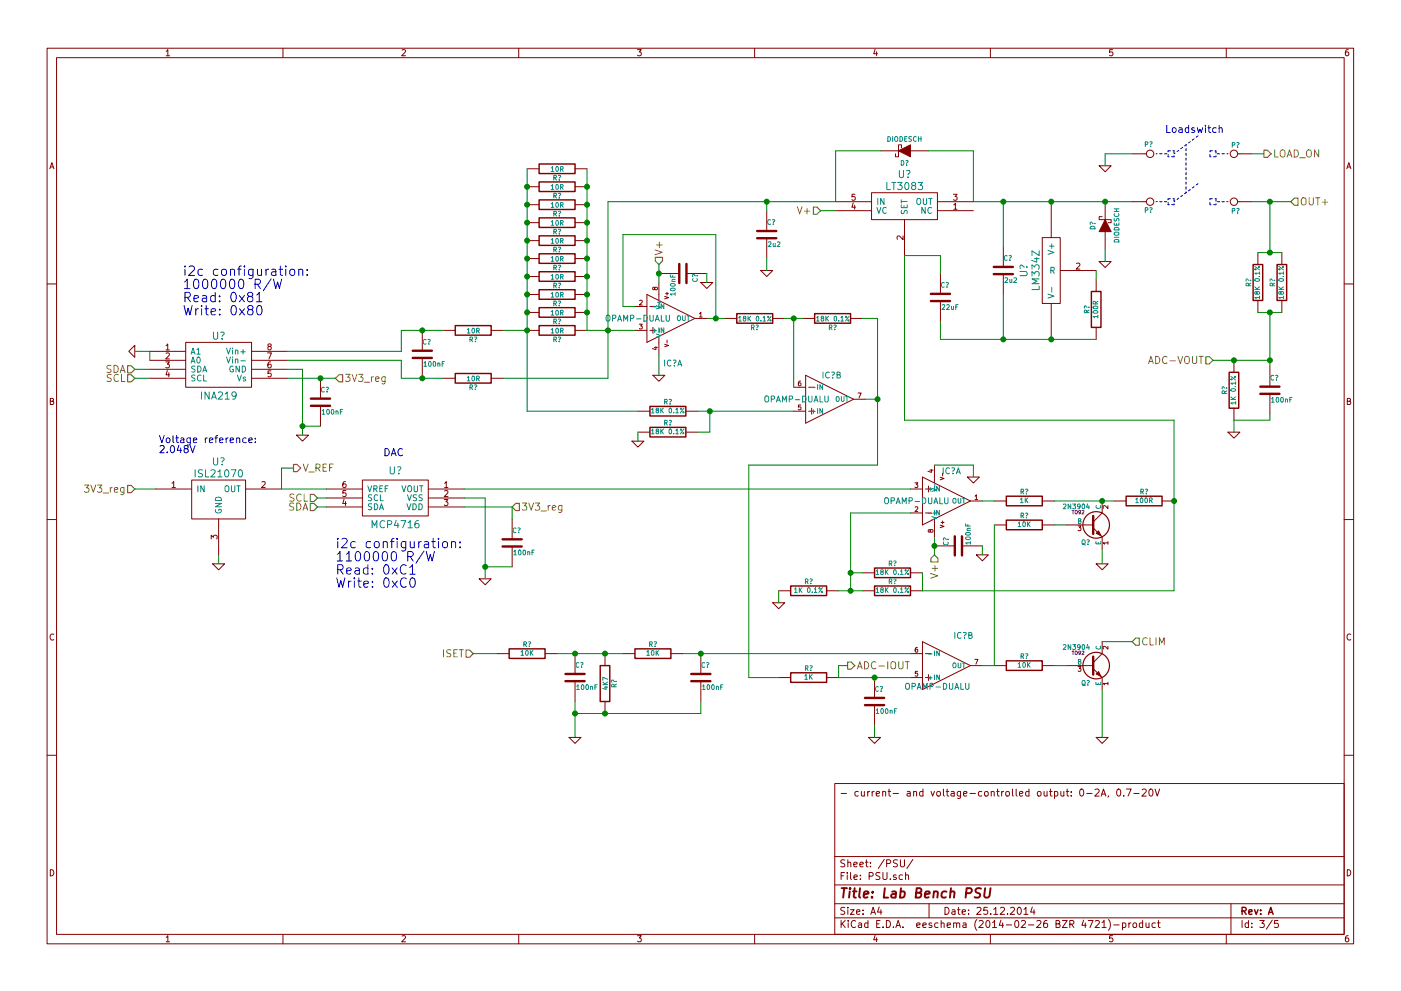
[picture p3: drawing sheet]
<svg xmlns="http://www.w3.org/2000/svg" width="297mm" height="210mm" viewBox="0 0 297 210" stroke-linecap="round" stroke-linejoin="round" font-family="sans-serif">
<g fill="none" stroke="#840000" stroke-width=".21">
<path d="M10 10.2h277v190h-277zM12 12.2h273v186h-273zM35.2 10.9l.4-.4v1.3M35.2 11.8h.8M60 10.2v2M85.2 10.6l.5-.1 .3 .4-.8 .9h.8M110 10.2v2M135.2 10.5h.8l-.5 .5 .3 .1 .2 .2-.1 .4-.2 .1-.5-.1M160 10.2v2M185.5 10.5l-.3 .9h.8M185.9 11v.8M210 10.2v2"/>
<path d="M235.9 10.5h-.6l-.1 .6h.6l.2 .5-.3 .2-.5-.1M260 10.2v2M285.9 10.5l-.4 .1-.2 .2-.1 .8 .3 .2 .4-.1 .1-.4-.1-.2-.4-.1-.3 .3M10.6 35.8l.4-1.3 .4 1.3M10.7 35.4h.6M111.8 35.8h2.5M111.8 39.6h2.5M121.9 35.8h2.6M121.9 39.6h2.6M186.7 32h3.8M191.1 31.4v-.7h-.6v2.6h-.6v-.7M193 32h3.8"/>
<path d="M233 35.2h2.6l-1.3 1.2zM240 32.6h3.1M262.4 32.6h3M285.5 35.8l.5-1.3 .4 1.3M285.7 35.4h.6M111.8 43.4h2.5M111.8 47.2h2.5M111.8 51h2.5M111.8 54.9h2.5M111.8 58.7h2.5M121.9 43.4h2.6M121.9 47.2h2.6"/>
<path d="M121.9 51h2.6M121.9 54.9h2.6M121.9 58.7h2.6M139.7 59.9v3.7M139.7 58h4.3M145.5 58h4.4M148.6 59.9h2.5l-1.2 1.3zM161.3 57.4h2.5l-1.2 1.3zM162.6 44.7v4.3M162.6 50.5v4.4M177.2 44.7h7.6M177.2 42.8h7.6"/>
<path d="M180.9 43l-.3 1h.8M181.2 43.5v.9M181.3 41.2h-.6l-.1 .6h.7v.6l-.2 .1-.5-.1M184.8 40.9h14v5.7h-14zM191.5 50.1v.7l-.9-.7-.4 .2 .1 .5M191.8 46.6v7.6M198.8 44.7h7.6M198.8 42.8h7.6M199.4 58v4.4M202.1 41.2h.8l-.4 .5 .4 .1v.6l-.2 .1-.6-.1M202.2 43.5l.4-.4v1.3M202.2 44.4h.7"/>
<path d="M212.7 52.3v4.3M212.7 58.2v4.3M221 50.4h3.8v14h-3.8zM222.9 42.8v7.6M224.8 57.4h7.6M228.2 55.9l.5-.1 .3 .4-.8 .9h.8M232.4 59.3v2.5M233 55.5h2.6l-1.3 1.3zM233.7 46h-.7v.6h2.6v.6h-.7M234.3 42.8v3.8M234.3 49.1v3.9M240 42.8h3.1"/>
<path d="M262.4 42.8h3M266.7 53.6v2.5M271.8 53.6v2.5M10 60.2h2M27.3 74.5l1.3-1.2v2.5zM31.7 74.5h7.7M31.7 76.4h7.7M31.7 78.4h7.7M35.1 76.8h.8l-.4 .5 .4 .1v.5l-.2 .1-.6-.1M35.2 73.3l.4-.3v1.2M35.2 75l.5-.1 .2 .3-.8 .9h.8M35.2 74.2h.7"/>
<path d="M35.5 78.6l-.3 .9h.8M35.8 79.1v.9M39.4 72.6h13.9v9.6h-13.9zM53.3 74.5h7.7M53.3 76.4h7.7M53.3 78.4h7.7M56.7 74.9h.9l-.6 1.2M57 73.5l-.2-.2 .1-.3 .6 .1v.3l-.6 .2-.1 .2v.3l.2 .1h.3l.2-.2v-.4l-.2-.1M57.4 76.8h-.4l-.2 .3v.7l.2 .2 .5-.1-.1-.6h-.4l-.2 .2M57.5 78.7h-.7v.6h.7v.5l-.2 .2-.5-.2M89.5 70.1v4.3M89.5 75.9v4.4"/>
<path d="M94 70.1h2.5M104.1 70.1h2.6M111.8 70.1h2.5M111.8 62.5h2.5M111.8 66.3h2.5M121.9 70.1h2.6M121.9 62.5h2.6M121.9 66.3h2.6M134.6 70.1h2.6M134.6 65h2.6M135.6 68.8h.6l-.4 .4 .3 .1v.4h-.5M135.6 63.8l.4-.1 .2 .3-.6 .7h.6"/>
<path d="M137.2 62.5l10.1 5.1-10.1 5zM137.8 70.1h1.3M137.8 65h1.3M138.4 79.6h2.6l-1.3 1.3zM138.4 69.5v1.2M138.7 73.7h.7M138.8 61.1l.2-.2 .4 .2-.1 .3-.3 .1-.3-.5h-.3v.4l.2 .1 .2-.2M139.1 73.6v.6l-.8-.2M139.7 71.4v3.8M140.9 62.9l.8 .2-.8 .3M140.9 73l.8 .3-.8 .3M141.1 62.3h.6"/>
<path d="M141.4 62v.6M141.4 72.2v.6M147.3 67.6h2.6M148.3 66.5l.3-.3v1.1M148.3 67.3h.6M153.7 67.6h2.5M163.8 67.6h2.6M170.2 67.6h2.5M170.8 79.6l10.2 5.1-10.2 5.1zM180.3 67.6h2.6M199.4 63.9v4.3M222.9 64.4v7.6"/>
<path d="M232.4 69.5v2.5M261.6 76.4v2.6M266.7 63.7v2.6M269.2 77.7v4.3M271.8 63.7v2.6M285 60.2h2M10.7 85.1h.5l.1-.5-.6-.1v1.3h.5l.2-.4-.3-.3M31.7 80.3h7.7M53.3 80.3h7.7M62.9 92.3h2.5l-1.3 1.3zM67.9 80.3v4.3M67.9 86.1v4.3"/>
<path d="M94 80.3h2.5M104.1 80.3h2.6M134 93.6h2.5l-1.2 1.3zM135.3 87.2h2.5M135.3 91.7h2.5M145.4 87.2h2.6M145.4 91.7h2.6M168.3 82.2h2.5M168.3 87.2h2.5M169.7 80.8l-.3 .1-.1 .8 .1 .2 .4-.1-.1-.5-.3-.1-.1 .2M169.8 85.9h-.5v.5h.4l.1 .4h-.5M171.4 82.2h1.3"/>
<path d="M171.4 87.2h1.3M172.1 86.6v1.3M181 84.7h2.5M181.9 83.4h.7l-.5 1M197.1 99.7h.7M197.5 99.6v.6l-.8-.2M198.1 98.7v3.7M260.3 91.7h2.6l-1.3 1.3zM261.6 86.6v2.5M269.2 83.6v4.3M285.6 85.1h.6l.1-.5-.7-.1v1.3h.6l.2-.4-.3-.3M10 110.2h2"/>
<path d="M33 103.8h7.6M36.5 102.5l.3-.3v1.2M36.5 103.4h.7M40.6 101.8h11.5v8.3h-11.5zM44.8 114.3v-.7l.5 .4 .1-.4h.5l.2 .2-.2 .5M45.1 119.6h2.5l-1.2 1.3zM46.4 110.1v7.6M52.1 103.8h7.6M55.5 102.3l.5-.1 .2 .3-.8 .9h.8M69.2 103.8h7.6M69.2 105.7h7.6M69.2 107.6h7.6"/>
<path d="M72.9 105.9l-.2 .9h.7M73.3 102.2h-.4l-.2 .3v.7l.2 .2 .4-.1v-.6h-.4l-.2 .2M73.3 106.4v.9M73.3 104.1h-.6v.6h.6v.5l-.1 .2-.5-.2M76.8 101.8h14v7.7h-14zM90.8 103.8h7.6M90.8 105.7h7.6M90.8 107.6h7.6M94.2 106h.8l-.5 .5 .4 .1v.5l-.2 .2-.5-.2M94.3 102.5l.3-.3v1.2M94.3 104.2l.4-.1 .3 .3-.8 1h.8M94.3 103.4h.7"/>
<path d="M108.6 110.1v4.3M108.6 115.9v4.4M193 103.8h2.6M193 108.8h2.6M194 102.4h.6l-.3 .4 .3 .1v.4h-.6M194 107.6l.4-.1 .2 .3-.6 .7h.6M195.6 101.2l10.1 5.1-10.1 5.1zM196.2 103.8h1.3M196.2 108.8h1.3M196.8 103.1v1.3M197.2 112.5l.2-.1 .4 .1v.3l-.4 .1-.3-.5h-.3v.4l.3 .1 .1-.2M198.1 110.2v3.7"/>
<path d="M198.1 115.8h4.3M199.3 111.4l.9 .3-.9 .3M199.3 101.3l.9 .2-.9 .3M199.5 110.8h.7M199.8 100.4v.6M199.8 110.5v.6M204 115.8h4.3M205.1 101.2h2.5l-1.2 1.3zM205.7 106.3h2.6M206.7 105.3l.3-.3v1M206.7 106h.6M207 117.7h2.5l-1.2 1.3z"/>
<path d="M210.8 106.3h2.6M210.8 111.4h2.6M221 106.3h2.5M221 111.4h2.5M226.1 111.4h5.7M228.6 111.6h.6l-.3 .4 .3 .1v.4h-.6M231.8 112l1.9 1.9v2.6M232.4 119.6h2.5l-1.2 1.3zM233.7 106.3v2.5l-1.9 1.9M234.9 115.2h-1l.3 .3M234.9 107.3v.6l-.7-.6-.3 .2 .1 .3M234.9 114.9v.6"/>
<path d="M236.2 106.3h2.6M246.4 106.3h2.5M285 110.2h2M11.4 134.6a.58 .58 0 0 0-.8 .5 .58 .58 0 0 0 .8 .6M101.6 122.8h2.5l-1.2 1.3zM105.4 138.7h2.5M115.6 138.7h2.5M121.9 138.7v4.3M128.3 138.7v2.5M132.1 138.7h2.5M142.2 138.7h2.6M148.6 138.7v4.3"/>
<path d="M163.8 127.9h2.6l-1.3 1.3zM165.1 125.3h2.5M175.3 125.3h2.5M182.9 125.3h2.5M182.9 121.5h2.5M193 138.7h2.6M193 125.3h2.6M193 121.5h2.6M194.5 137.4l-.3 .1-.2 .7 .2 .2 .4-.1-.1-.5-.3-.1-.2 .2M195.6 136.1l10.1 5.1-10.1 5.1zM196.2 138.7h1.3M206.7 139.9h.6l-.4 1"/>
<path d="M233.7 136.1v2.6l-1.9 1.9M234.9 137.1v.6l-.7-.6-.3 .2 .1 .4M286.4 134.6a.58 .58 0 0 0-.8 .5 .58 .58 0 0 0 .8 .6M120.6 156.5h2.6l-1.3 1.2zM121.9 144.5v4.3M128.3 148.8v2.6M148.6 144.5v4.3M165.1 143.8h2.5M175.3 143.8h2.5M184.1 156.5h2.6l-1.3 1.2zM185.4 143.8v4.3M185.4 149.6v4.3"/>
<path d="M193 143.8h2.6M194.6 142.4h-.5l-.1 .5h.5l.1 .5h-.6M196.2 143.8h1.3M196.8 143.1v1.3M205.7 141.2h2.6M210.8 141.2h2.6M221 141.2h2.5M226.1 141.2h5.7M228.6 141.4h.6l-.3 .4 .3 .1v.4h-.6M231.8 141.9l1.9 1.9v2.5M232.4 156.5h2.5l-1.2 1.2zM234.9 145h-1l.3 .3"/>
<path d="M234.9 144.7v.6M10 160.2h2M177 166.2h108v32h-108zM178.3 168.3h1.2M182 168l-.5-.1-.2 .3v.6l.2 .1 .5-.1M182.6 167.9l.1 .9 .4 .1 .2-.1M183.3 167.9v1M184 167.9v1M184.4 167.9l-.4 .3M184.9 167.9v1M185.3 167.9l-.4 .3M185.8 168.4l.7-.1-.1-.3-.4-.1-.2 .2 .1 .7h.5"/>
<path d="M187.1 168l.3-.1 .3 .1 .1 .9M187.1 167.9v1M188.3 167.9h.5M188.5 167.4v1.3l.3 .2M189.4 168.3h1.1M192.4 168h.5l.1 .9M193 168.3l-.7 .2 .2 .4 .5-.1M193.7 168l.2-.1 .4 .1v.9M193.7 167.9v1M195.7 168l-.5-.1-.2 .3v.6l.2 .1 .5-.1M195.7 167.4v1.5M197.4 167.9l.3 1 .4-1"/>
<path d="M198.7 168l.2-.1 .4 .1 .1 .6-.1 .2-.4 .1-.2-.1zM200 167.4v1.3l.2 .2M200.6 167.9h.6M200.8 167.4v1.3l.4 .2M201.7 168h.6v.9M202.3 168.3l-.7 .2 .2 .4 .5-.1M203.7 167.9l-.1 1.4-.2 .1-.4-.1M203.7 168l-.5-.1-.3 .3 .1 .6 .2 .1 .5-.1M204.3 168.4l.7-.1v-.3l-.5-.1-.2 .2 .1 .7h.6M205.7 168.3h1.1M208.2 168l-.5-.1-.3 .3 .1 .6 .2 .1 .5-.1M208.8 168l.2-.1 .4 .1 .1 .6-.1 .2-.4 .1-.2-.1z"/>
<path d="M210.2 168l.2-.1 .3 .1 .1 .9M210.2 167.9v1M211.3 167.9h.6M211.5 167.4v1.3l.4 .2M212.4 167.9v1M212.8 167.9l-.4 .3M213.3 168l.2-.1 .4 .1 .1 .6-.1 .2-.4 .1-.2-.1zM214.7 167.4v1.3l.2 .2M215.4 167.4v1.3l.2 .2M216.2 168.4l.7-.1-.1-.3-.4-.1-.2 .2v.7h.6M218.2 168l-.5-.1-.3 .3 .1 .6 .2 .1 .5-.1M218.2 167.4v1.5"/>
<path d="M220 168l.2-.1 .4 .1 .1 .6-.1 .2-.4 .1-.2-.1zM221.4 167.9v.9l.4 .1 .2-.1M222 167.9v1M222.5 167.9h.6M222.7 167.4v1.3l.4 .2M223.6 168l.4-.1 .3 .3-.1 .6h-.6M223.6 167.9v1.5M224.9 167.9l.1 .9 .3 .1 .3-.1M225.6 167.9v1M226.1 167.9h.5M226.3 167.4v1.3l.3 .2M227.1 168.8v.1"/>
<path d="M227.1 168v.1M229.1 167.6l.2-.2a.8 .8 0 0 1 .5 .8 .8 .8 0 0 1-.5 .7l-.4-.6zM230.4 168.3h1.1M232.2 167.6l.6-.2 .2 .4-.9 1.1h.9M233.5 168.9l.5-1.5 .5 1.5M233.6 168.5h.7M235.1 168.8l-.2 .3M236.9 167.6l.2-.2a.8 .8 0 0 1 .5 .8 .8 .8 0 0 1-.5 .7l-.3-.6zM238.3 168.8v.1M238.8 167.4h1l-.6 1.5M240.4 168.3h1.1M242.2 167.6l.5-.2 .3 .4-.9 1.1h.9"/>
<path d="M243.7 167.6l.2-.2a.8 .8 0 0 1 .6 .8 .8 .8 0 0 1-.6 .7l-.3-.6zM244.9 167.4l.5 1.5 .5-1.5M285 160.2h2M10.7 184.5a.65 .65 0 0 1 .7 .7 .65 .65 0 0 1-.7 .6zM35.2 198.9l.4-.4v1.3M35.2 199.8h.8M60 198.2v2M85.2 198.6l.5-.1 .3 .4-.8 .9h.8M110 198.2v2M135.2 198.5h.8l-.5 .5 .3 .1 .2 .2-.1 .4-.2 .1-.5-.1M160 198.2v2M177 194.7h108"/>
<path d="M177 191.7h108M177 187.8h108M177 181.7h108M178.3 195.3v1.5M178.3 185.8h.5M178.5 195.9l.7 .9M179 185.1h-.7v1.5M179.1 192.6l-.6-.1-.2 .3v.3l.7 .3v.5l-.2 .1-.5-.1M179.1 182.5l-.6-.1-.2 .3v.3l.7 .4v.4l-.2 .1-.5-.1M179.2 195.3l-.9 .9M179.6 185.1v.2M179.6 185.6v1"/>
<path d="M179.8 192.5v.2M179.8 183.1l.2-.2 .3 .1 .1 .9M179.8 182.4v1.5M179.8 193v1M179.8 195.3v.1M179.8 195.8v1M180.3 193h.8l-.8 1h.8M180.3 185.1v1.3l.2 .2M181 183.4l.7-.1v-.3l-.4-.1-.3 .2 .1 .7h.6M181.1 186.1l.7-.1-.1-.3-.4-.1-.2 .2v.7h.6M181.4 195.4a.71 .71 0 0 0-1 .5 .71 .71 0 0 0 .7 .9l.3-.1M181.6 193.5l.7-.1v-.3l-.5-.1-.2 .2 .1 .7h.6"/>
<path d="M182 195.9h.6l.1 .9M182.3 183.4l.7-.1v-.3l-.5-.1-.2 .2 .1 .7h.6M182.4 186.5v.1M182.4 185.7v.1M182.7 196.2l-.7 .2 .2 .4 .5-.1M183 193.9v.1M183 193.1v.1M183.5 182.9h.5M183.7 182.4v1.3l.3 .2M184 195.9l-.4-.1-.3 .3 .1 .6 .2 .1 .4-.1M184 195.3v1.5M184.3 185.9l.7-.1 .1-.2v-.3l-.2-.2h-.6v1.5"/>
<path d="M184.6 183.8v.1M184.6 183v.1M184.6 194l.5-1.5 .5 1.5M184.8 193.6h.7M185.5 198.4l-.3 1h.8M185.9 199v.8M185.9 196h.5M186.4 192.4l-.3 1.1h.9M186.6 185.2l-.6-.1-.3 .3 .1 .3 .7 .3v.5l-.2 .1-.6-.1M186.6 195.3h-.7v1.5h.7M186.8 193v1M187.2 185.1v1.2l.3 .3h.3l.3-.3v-1.2"/>
<path d="M187.2 196.7v.1M187.5 182.3l-1.3 2M187.9 195.3a.76 .76 0 0 1 .9 .7 .76 .76 0 0 1-.9 .8zM188 183.2l.7-.1 .1-.2v-.3l-.2-.2h-.6v1.5M188.8 186.5v.1M189.4 196.7v.1M189.9 196.8l.5-1.5 .5 1.5M190 185.7l-.4-.1-.2 .2 .1 .2 .5 .2v.3h-.6M190.1 196.4h.7M190.3 182.5l-.6-.1-.3 .3 .1 .3 .7 .4v.4l-.2 .1-.6-.1M190.9 182.4v1.2l.3 .3h.3l.3-.3v-1.2M191.3 185.7l-.4-.1-.3 .3 .1 .6 .2 .1 .4-.1"/>
<path d="M191.4 196.7v.1M192 185.7l.2-.1 .4 .1v.9M192 185.1v1.5M193.5 182.3l-1.2 2M194.4 196.3l.7-.1-.1-.3-.4-.1-.2 .2v.7h.6M195.7 196.3l.7-.1-.1-.3-.4-.1-.2 .2v.7h.6M197 191.7v3M197.5 195.9l-.3-.1-.2 .2v.2l.5 .2v.3h-.5M198.9 195.9l-.4-.1-.3 .3v.6l.3 .1 .4-.1M199.5 195.9l.2-.1 .4 .1 .1 .9M199.5 195.3v1.5M200.4 192.5a.76 .76 0 0 1 .8 .8 .76 .76 0 0 1-.8 .7z"/>
<path d="M200.8 196.3l.7-.1v-.3l-.5-.1-.2 .2 .1 .7h.6M201.9 193.1h.5l.1 .9M202.2 195.9l.2-.1 .4 .1v.9M202.2 195.8v1M202.5 193.4l-.7 .2 .2 .4 .5-.1M202.8 196l.2-.2 .4 .1 .1 .9M203 193h.6M203.2 192.5v1.3l.4 .2M204 193.5l.7-.1-.1-.3-.4-.1-.2 .2 .1 .7h.5M204.2 195.9h.6v.9M204.8 196.2l-.7 .2 .2 .4 .5-.1M205.4 193.9v.1"/>
<path d="M205.4 193.1v.1M207.1 195.1a1.71 1.71 0 0 0 0 2.3M207.1 192.7l.6-.2 .3 .4-.9 1.1h.9M207.6 195.4l.6-.1 .3 .4-1 1.1h1M209.2 195.4l.2-.1a.8 .8 0 0 1 .5 .7 .8 .8 0 0 1-.5 .8l-.4-.6zM209.3 192.5h-.7v.7l.7-.1 .1 .3-.1 .5-.2 .1-.5-.1M210 198.2v2M210.1 193.9v.1M210.4 195.7l.5-.4v1.5M210.4 196.8h.9M210.7 192.9l.4-.4v1.5M210.7 194h.9"/>
<path d="M212.1 192.7l.6-.2 .3 .4-1 1.1h1M212.2 195.2l-.3 1.1h.9M212.6 195.8v1M213.4 196.2h1.1M213.6 193.9v.1M214.2 192.7l.6-.2 .3 .4-.9 1.1h.9M215.3 195.4l.2-.1a.8 .8 0 0 1 .5 .7 .8 .8 0 0 1-.5 .8l-.4-.6zM215.9 192.6l.1-.1a.8 .8 0 0 1 .6 .8 .8 .8 0 0 1-.6 .7 .97 .97 0 0 1-.1-1.4zM216.6 195.4l.5-.1 .3 .4-.9 1.1h.9M217.1 192.9l.4-.4v1.5M217.1 194h.9M218.1 196.2h1.1"/>
<path d="M218.9 192.4l-.4 1.1h1M219.2 193v1M219.8 195.4l.6-.1 .3 .4-.9 1.1h.9M222 195.3l-.5 .1a1.11 1.11 0 0 0-.1 1.3l.4 .1 .2-.1 .1-.5-.3-.3h-.4l-.1 .3M223.9 196l.7-.1v-.5l-.2-.1h-.5v1.5h.6l.2-.1 .1-.4-.4-.3M225.2 195.3h1.1l-1.1 1.5h1.1M226.8 196.1l.7-.1 .2-.2-.1-.4-.2-.1h-.6v1.5M227.2 196.1l.5 .7M229.7 195.2l-.3 1.1h.9M230.1 195.8v1M230.7 195.3h1l-.6 1.5M232.2 195.4l.6-.1 .3 .4-.9 1.1h.9"/>
<path d="M233.7 195.7l.4-.4v1.5M233.7 196.8h.8M235 195.1a1.71 1.71 0 0 1 0 2.3M235.9 198.5h-.6l-.1 .6h.6l.2 .5-.3 .2-.5-.1M236.1 196.2h1.2M238 195.9l.4-.1 .3 .3-.1 .6h-.6M238 195.8v1.5M239.3 195.8v1M239.8 195.8l-.5 .3M240.3 195.9l.2-.1 .4 .1 .1 .6-.1 .2-.4 .1-.2-.1zM242.3 195.9l-.5-.1-.2 .3v.6l.2 .1 .5-.1M242.3 195.3v1.5"/>
<path d="M243 195.8l.1 .9 .3 .1 .2-.1M243.6 195.8v1M245 195.9l-.5-.1-.3 .3 .1 .6 .2 .1 .5-.1M245.4 195.8h.6M245.6 195.3v1.3l.4 .2M260 198.2v2M261 191.7v6.5M263.3 195.3v1.5M264.7 195.9l-.4-.1-.3 .3 .1 .6 .2 .1 .4-.1M264.7 195.3v1.5M265.4 196.7v.1M265.4 195.9v.1"/>
<path d="M267.1 195.3h.9l-.5 .6 .5 .1v.7l-.2 .1-.7-.1M269.7 195.2l-1.2 1.9M271 195.3h-.7l-.1 .7 .7-.1 .1 .3v.5l-.2 .1-.6-.1M285.6 184.5a.65 .65 0 0 1 .8 .7 .65 .65 0 0 1-.8 .6zM285.9 198.5l-.4 .1-.2 .2-.1 .8 .3 .2 .4-.1 .1-.4-.1-.2-.4-.1-.3 .3"/>
<circle cx="243.8" cy="32.6" r=".79"/>
<circle cx="261.6" cy="32.6" r=".79"/>
<circle cx="243.8" cy="42.8" r=".79"/>
<circle cx="261.6" cy="42.8" r=".79"/>
</g>
<g fill="none" stroke="#840000" stroke-width=".3">
<path d="M114.3 34.8h7.6v2h-7.6zM114.3 38.6h7.6v2h-7.6zM114.3 42.4h7.6v2h-7.6zM114.3 46.2h7.6v2.1h-7.6zM114.3 50h7.6v2.1h-7.6zM114.3 53.8h7.6v2.1h-7.6zM114.3 57.7h7.6v2h-7.6zM265.7 56.1h2v7.6h-2zM270.8 56.1h2v7.6h-2zM96.5 69.1h7.6v2h-7.6zM96.5 79.2h7.6v2.1h-7.6zM114.3 61.5h7.6v2h-7.6z"/>
<path d="M114.3 65.3h7.6v2h-7.6zM114.3 69.1h7.6v2h-7.6zM156.2 66.5h7.6v2.1h-7.6zM172.7 66.5h7.6v2.1h-7.6zM231.4 61.8h2v7.7h-2zM260.6 79h2v7.6h-2zM137.8 86.2h7.6v2.1h-7.6zM137.8 90.7h7.6v2h-7.6zM213.4 105.3h7.6v2h-7.6zM213.4 110.4h7.6v2h-7.6zM238.8 105.3h7.6v2h-7.6zM107.9 137.7h7.7v2h-7.7z"/>
<path d="M134.6 137.7h7.6v2h-7.6zM167.6 124.3h7.7v2.1h-7.7zM185.4 120.5h7.6v2h-7.6zM185.4 124.3h7.6v2.1h-7.6zM127.3 141.2h2v7.6h-2zM167.6 142.7h7.7v2.1h-7.7zM213.4 140.2h7.6v2h-7.6zM263.3 193.3l.8-.1 .1-.2-.1-.3-.2-.2h-.6v1.5M263.7 193.3l.5 .7M264.8 193.5l.7-.1-.1-.3-.4-.1-.2 .2v.7h.6M266 193l.3 1 .4-1M267.3 193.9v.1"/>
<path d="M267.3 193.1v.1M268.9 194l.5-1.5 .5 1.5M269.1 193.6h.7"/>
</g>
<g fill="none" stroke="#840000" stroke-width=".41">
<path d="M178.4 188.4h1.2M179 188.4l-.2 2M180.2 189.1l-.2 1.3M180.2 188.4v.2l.1-.1-.1-.1v.2M180.8 189.1h.8M181.2 188.4l-.2 1.8 .1 .1 .4 .1M182.3 188.4l-.2 1.8 .3 .2M183.1 189.8l1-.2v-.4h-.8l-.2 1 .2 .2 .6-.1M184.9 190.3v.1M185 189.2v.2l-.1-.1 .1-.1v.2M187.6 188.4l-.2 2h.9M189.2 189.2h.7v1.2"/>
<path d="M190 189.6l-.7 .1a.4 .4 0 0 0-.4 .3 .4 .4 0 0 0 .3 .4l.7-.1M191 189.2l.5-.1 .3 .2-.1 1a.67 .67 0 0 1-.9 0M191 188.4l-.2 2M194.3 189.4l.8-.1a.46 .46 0 0 0 .3-.5 .46 .46 0 0 0-.4-.4h-.6l-.3 2h.8l.3-.1 .2-.5-.5-.4M196.1 189.8l1-.2v-.4h-.8l-.2 1 .2 .2 .6-.1M198 189.3l.3-.2 .5 .1-.1 1.2M198 189.1l-.1 1.3M200.7 189.2l-.2-.1a.67 .67 0 0 0-.8 .4v.8l.2 .1 .6-.1M201.5 189.3l.3-.2 .5 .1v1.2M201.6 188.4l-.2 2M204.8 189.5l1-.1a.56 .56 0 0 0 .1-.9l-.9-.1-.3 2M208 188.5l-.8-.1-.3 .2v.6l.8 .4 .1 .5-.4 .3-.8-.1"/>
<path d="M208.9 188.4l-.2 1.7 .3 .3a.67 .67 0 0 0 .8-.3l.2-1.7"/>
</g>
<g fill="none" stroke="#008484" stroke-width=".21">
<path d="M116.9 35.7l.2-.3v1M116.9 39.5l.2-.3v1M116.9 36.4h.5M117.4 37.7h.5v-.4l-.5-.1v1M117.7 37.7l.3 .5M117.9 35.5l.2-.1a.49 .49 0 0 1 .3 .5 .49 .49 0 0 1-.4 .4l-.2-.3zM117.9 39.3l.2-.1a.49 .49 0 0 1 .3 .5 .49 .49 0 0 1-.4 .4l-.2-.3zM118.4 37.3l.3-.1a.34 .34 0 0 1-.1 .6M118.6 38.1v.1M118.8 35.9l.5-.1v-.4h-.5v1M118.8 39.7l.5-.1v-.4h-.5v1M119.1 35.9l.3 .5"/>
<path d="M119.1 39.7l.3 .5M188 38.7v1.5h.8M188.2 29a.51 .51 0 0 1 .6 .5 .51 .51 0 0 1-.6 .5zM189.1 38.7h.8M189.3 29v1M189.5 38.7v1.5M189.8 29h.3l.2 .1v.6l-.2 .3-.4-.2zM190.3 38.7h1l-.5 .6 .5 .3-.1 .5-.2 .1-.7-.1M190.7 36.2v1.2l.3 .3h.3l.3-.3v-1.2M190.8 29a.51 .51 0 0 1 .6 .5 .51 .51 0 0 1-.6 .5zM191.1 34.1a.51 .51 0 0 1 .5 .5 .51 .51 0 0 1-.5 .5zM191.8 29.5h.4"/>
<path d="M192 38.9l.2-.2a.81 .81 0 0 1 .5 .8 .81 .81 0 0 1-.5 .7l-.2-.1-.2-.5zM192 34.1h.4a.34 .34 0 0 1-.2 .5v.1M192.2 36.2h.5a.5 .5 0 0 1-.2 .8v.1M192.2 35v.1M192.3 29h-.5v1h.5M192.5 37.5v.2M193.2 29h-.4l-.1 .4a.43 .43 0 0 1 .5 .5h-.5M193.6 39.4l-.3-.3v-.2l.3-.2 .4 .1 .2 .2-.1 .2-.7 .2-.1 .2v.3l.3 .3h.3l.3-.3v-.3l-.3-.2M194.3 29.1a.44 .44 0 0 0-.7 .4 .44 .44 0 0 0 .7 .4M194.7 38.7h.9l-.5 .6 .5 .3-.1 .5-.2 .1-.6-.1M194.7 29.5h.6M194.7 29v1"/>
<path d="M195.3 29v1M242.8 30.6h.5v-.5h-.5v1M243.8 30.1h.3a.34 .34 0 0 1-.1 .6M244 31v.1M261.3 30.8l.4-.1v-.4l-.4-.1v1.1M262.2 30.3l.4-.1a.34 .34 0 0 1-.2 .6v.1M262.4 31.2v.1M116.9 43.3l.2-.3v1M116.9 47.1l.2-.3v1M116.9 50.9l.2-.3v1M116.9 54.7l.2-.3v1M116.9 58.5l.2-.3v1"/>
<path d="M116.9 40.2h.5M116.9 44h.5M116.9 47.8h.5M116.9 51.6h.5M116.9 55.4h.5M116.9 59.2h.5M117.4 41.5h.5v-.4l-.5-.1v1M117.4 45.4l.5-.1v-.4l-.5-.1v1M117.4 49.2l.5-.1v-.4l-.5-.1v1.1M117.4 53l.5-.1v-.4l-.5-.1v1.1M117.4 56.8l.5-.1v-.4h-.5v1M117.7 41.5l.3 .5"/>
<path d="M117.7 45.4l.3 .4M117.7 49.2l.3 .5M117.7 53l.3 .5M117.7 56.8l.3 .5M117.9 43.1l.2-.1a.49 .49 0 0 1 .3 .5 .49 .49 0 0 1-.4 .4l-.2-.3zM117.9 46.9l.2-.1a.49 .49 0 0 1 .3 .5 .49 .49 0 0 1-.4 .4l-.2-.3zM117.9 50.7l.2-.1a.49 .49 0 0 1 .3 .5 .49 .49 0 0 1-.4 .5l-.2-.4zM117.9 54.5l.2-.1a.49 .49 0 0 1 .3 .5 .49 .49 0 0 1-.4 .5l-.2-.4zM117.9 58.3l.2-.1a.49 .49 0 0 1 .3 .5 .49 .49 0 0 1-.4 .5l-.2-.4zM118.4 41.1l.3-.1a.34 .34 0 0 1-.1 .6v.1M118.4 44.9l.3-.1a.34 .34 0 0 1-.1 .6v.1M118.4 48.7l.3-.1a.34 .34 0 0 1-.1 .6v.1"/>
<path d="M118.4 52.5l.3-.1a.34 .34 0 0 1-.1 .6v.1M118.4 56.3h.3a.34 .34 0 0 1-.1 .5v.1M118.6 41.9v.1M118.6 45.7v.1M118.6 49.5v.2M118.6 53.4v.1M118.6 57.2v.1M118.8 43.5h.5v-.5h-.5v1M118.8 47.3h.5v-.5h-.5v1M118.8 51.1h.5v-.5h-.5v1M118.8 54.9h.5v-.4l-.5-.1v1M118.8 58.7h.5v-.4l-.5-.1v1"/>
<path d="M119.1 43.5l.3 .5M119.1 47.3l.3 .5M119.1 51.1l.3 .5M119.1 54.9l.3 .5M119.1 58.7l.3 .5M142.1 58.3v.5h1.1M142.5 59.7h.7M142.6 58.5v.3M143.2 59.3h-.7l.1 .4M146.9 59.1a.44 .44 0 0 0 .4 .6 .44 .44 0 0 0 .5-.6M147.5 58.5h-.1a.34 .34 0 0 0-.6-.1l.1 .3M147.8 58.5h.1"/>
<path d="M162.9 51.4l.4-.1 .2 .3-.6 .7h.6M163.4 46.7a.44 .44 0 0 0-.6 .4 .44 .44 0 0 0 .6 .4M163.8 46.7l.3-.1a.34 .34 0 0 1-.1 .6M163.9 51.6l.1 .7 .4-.1M164 47.5v.1M164.4 51.6v.7M164.8 51.4l.4-.1 .2 .3-.7 .7h.7M185.9 44l.4 1.3 .5-1.3M186.1 42.1v1.3M187.4 42.1v1.3l-.7-1.3v1.3M187.9 44.1a.56 .56 0 0 0-.8 .5 .56 .56 0 0 0 .8 .6M191.1 43.5v.6h1.3v-.6"/>
<path d="M191.1 42.4v.7M191.1 42.7h1.3M191.1 44.6v.6l.5 .1a.54 .54 0 0 1 .6-.6l.2 .2-.1 .4M191.7 43.6v.5M194.4 42.3l.3-.2 .3 .1 .2 .7a.42 .42 0 0 1-.2 .4 .42 .42 0 0 1-.4 0l-.2-.4zM195.8 42.1v1l.2 .3h.2l.3-.3v-1M196.2 44v1.3l-.7-1.3v1.3M196.9 42.1h.7M197.3 42.1v1.3M197.5 44.1a.56 .56 0 0 0-.8 .5 .56 .56 0 0 0 .8 .6M200.6 60l.3-.1a.34 .34 0 0 1-.1 .6v.1M213.1 59l.4-.1 .1 .3-.6 .7h.6"/>
<path d="M213.5 54.3a.44 .44 0 0 0-.6 .4 .44 .44 0 0 0 .6 .4M213.9 54.3l.4-.1a.34 .34 0 0 1-.2 .6v.1M214.1 59.3v.6l.4-.1M214.1 55.1v.1M214.5 59.3v.6M215 59l.3-.1 .2 .3-.6 .7h.6M216.3 57.6h1.2l.3 .3v.3l-.3 .3h-1.2M217.2 56.7h-.1a.5 .5 0 0 0-.8-.2v.5M217.6 56.7h.2M218.8 58.6v-1l.6 .5 .3-.5 .5 .1 .1 .2-.1 .7M218.8 57.1v-.9l.6 .5 .3-.5 .5 .1 .1 .2-.1 .6M219.3 54.9h1"/>
<path d="M219.8 54.7v.9l-1.1-.4M220.3 59.2h-1.5l1.1 .5-1.1 .5h1.5M220.3 53.2v1l-1.5-1v1M222.2 53.1l1.3 .5-1.3 .4M222.5 52.2h1M222.8 57.4l.6-.1 .1-.5-.7-.1v1.3M223 51.7v1M223.1 57.4l.4 .6M231.2 48.2a.55 .55 0 0 1 .6-.2 .55 .55 0 0 1 .4 .6h-1.1zM231.8 47.4h-.1a.34 .34 0 0 0-.6-.1l.1 .3M232.1 47.4h.1M236.2 47.3v.5h1v-.5"/>
<path d="M236.2 50.3h1M236.2 44.9h1M236.2 44.3h1M236.3 51a.55 .55 0 0 1 .6-.2 .55 .55 0 0 1 .3 .6h-1zM236.3 49.4l.8-.1 .1 .4-.3 .2h-.5l-.2-.2zM236.3 48.4a.55 .55 0 0 1 .6-.1 .55 .55 0 0 1 .3 .5h-1zM236.3 46.3v.5l.3 .1a.43 .43 0 0 1 .5-.5l.1 .5M236.3 45.3a.44 .44 0 0 0 .4 .6 .44 .44 0 0 0 .4-.6M236.7 44.3v.6M236.7 47.4v.4M242.8 44.6l.5-.1v-.4h-.5v1M243.8 44.1h.3a.34 .34 0 0 1-.1 .5v.1"/>
<path d="M244 45v.1M261.3 44.7h.4v-.4l-.4-.1v1M262.2 44.3l.4-.1a.34 .34 0 0 1-.2 .6v.1M262.4 45.1v.1M264.8 59.5a.34 .34 0 0 0-.6-.2v.4M265.1 59.5h.1M266 56.5l1.1 .8M266.1 59.3a.62 .62 0 0 1 1 .2 .59 .59 0 0 1-1.1-.1zM266.8 56.6h.2v.1h-.2zM267 58.7h.1M267.1 58h-1.1l.3 .2M267.1 57.7v.5"/>
<path d="M269.9 59.5h-.1a.34 .34 0 0 0-.5-.2v.4M270.2 59.5h.1M271.1 56.5l1 .8M271.2 59.3a.62 .62 0 0 1 .9 .2 .59 .59 0 0 1-1-.1zM271.9 56.6h.2v.1h-.2zM272 58.7h.1M272.1 58h-1l.3 .2M272.1 57.7v.5M40.5 75.1l.4-1.2 .5 1.2M40.5 77l.4-1.2 .5 1.2M40.6 74.7h.6M40.6 76.7h.6"/>
<path d="M41.4 77.7h-.7v.5a.54 .54 0 0 1 .6 .6l-.2 .1h-.5M41.4 79.6h-.7v.5a.54 .54 0 0 1 .6 .6l-.2 .1h-.5M41.7 74.2l.4-.3v1.2M41.7 75.1h.7M41.8 75.9l.2-.1a.67 .67 0 0 1 .5 .6 .67 .67 0 0 1-.5 .6l-.3-.5zM41.9 77.7a.64 .64 0 0 1 .7 .6 .64 .64 0 0 1-.7 .6zM42.6 79.7a.56 .56 0 0 0-.7 .5 .56 .56 0 0 0 .7 .5M43 78.9l.4-1.2 .4 1.2M43.1 78.6h.6M43.2 79.6v1.2h.6M45.3 70.5v1.2l.3 .3h.2l.4-.3v-1.2M46.8 70.5h.5a.5 .5 0 0 1-.2 .8v.1"/>
<path d="M47.1 71.8v.2M48 75.8l.4 1.2 .5-1.2M48 73.9l.4 1.2 .5-1.2M49.3 75.8v.1M49.3 73.9v.1M49.3 74.3v.8M49.3 76.2v.8M49.4 77.7a.59 .59 0 0 0-.7 .6 .59 .59 0 0 0 .7 .6l.1-.5h-.2M49.9 76.3l.2-.1h.3v.8M49.9 74.4l.2-.1h.3v.8M49.9 74.3v.8M49.9 76.2v.8"/>
<path d="M50.3 79.6l.4 1.2 .5-1.2M50.7 77.7v1.2l-.7-1.2v1.2M51.1 76.5h.9M51.1 74.6h.9M51.4 77.7a.64 .64 0 0 1 .7 .6 .64 .64 0 0 1-.7 .6zM51.5 74.2v.9M89.9 77l.3-.3v1M89.9 77.7h.5M90.3 72.1a.44 .44 0 0 0-.6 .4 .44 .44 0 0 0 .6 .4M90.8 72.1l.3-.1a.34 .34 0 0 1-.2 .6M90.9 72.9v.1M90.9 76.8l.2-.1a.49 .49 0 0 1 .3 .5 .49 .49 0 0 1-.4 .5l-.1-.4z"/>
<path d="M91.9 76.8l.1-.1a.49 .49 0 0 1 .4 .5 .49 .49 0 0 1-.5 .5l-.1-.4zM92.8 77.1h.4l.1 .6M92.8 77v.7M93.8 77.2h.3M94.2 76.7h-.4v1M99.1 69.9l.3-.3v1.1M99.1 70.7h.5M99.6 72h.5v-.5h-.5v1M99.9 72l.3 .5M100.1 69.7l.2-.1a.49 .49 0 0 1 .3 .6 .49 .49 0 0 1-.4 .4l-.1-.3zM100.1 79.9l.2-.1a.49 .49 0 0 1 .3 .5 .49 .49 0 0 1-.4 .5l-.1-.4zM100.6 71.5h.3a.34 .34 0 0 1-.1 .6"/>
<path d="M100.8 72.4v.1M101.1 70.2l.4-.1v-.4l-.4-.1v1.1M101.3 70.2l.3 .5M116.9 62.3l.2-.3v1M116.9 66.1l.2-.3v1M116.9 69.9l.2-.3v1.1M116.9 70.7h.5M116.9 63h.5M116.9 66.8h.5M117.4 60.6l.5-.1v-.4h-.5v1M117.4 64.4h.5v-.5h-.5v1M117.4 68.2h.5v-.5h-.5v1"/>
<path d="M117.4 72h.5v-.5h-.5v1M117.7 60.6l.3 .5M117.7 64.4l.3 .5M117.7 68.2l.3 .5M117.7 72l.3 .5M117.9 62.1l.2-.1a.49 .49 0 0 1 .3 .5 .49 .49 0 0 1-.4 .5l-.2-.3zM117.9 65.9l.2-.1a.49 .49 0 0 1 .3 .6 .49 .49 0 0 1-.4 .4l-.2-.3zM117.9 69.7l.2-.1a.49 .49 0 0 1 .3 .6 .49 .49 0 0 1-.4 .4l-.2-.3zM118.4 60.1h.3a.34 .34 0 0 1-.1 .5v.1M118.4 63.9h.3a.34 .34 0 0 1-.1 .6M118.4 67.7h.3a.34 .34 0 0 1-.1 .6M118.4 71.5h.3a.34 .34 0 0 1-.1 .6"/>
<path d="M118.6 61v.1M118.6 64.8v.1M118.6 68.6v.1M118.6 72.4v.1M118.8 62.6l.5-.1v-.4l-.5-.1v1M118.8 66.4l.5-.1v-.4l-.5-.1v1M118.8 70.2l.5-.1v-.4l-.5-.1v1.1M119.1 62.6l.3 .4M119.1 66.4l.3 .4M119.1 70.2l.3 .5M128.5 67.1l.3-.2h.4l.1 .8a.42 .42 0 0 1-.2 .4 .42 .42 0 0 1-.4 0l-.2-.4zM129.9 67.5h.6v-.5l-.6-.1v1.2"/>
<path d="M131 68.1l.4-1.2 .4 1.2M131.1 67.8h.6M132.2 68.1v-1.2l.5 .9 .4-.9v1.2M133.7 67.5h.6v-.5l-.6-.1v1.2M135 67.7h.9M136.5 66.9a.64 .64 0 0 1 .7 .6 .64 .64 0 0 1-.7 .6zM137.8 66.9v1l.2 .2h.3l.2-.2v-1M138.4 65.1h.8M138.4 70.2h.8M138.8 69.8v.8M138.9 68.1l.4-1.2 .5 1.2M139.1 67.8h.5"/>
<path d="M139.1 70.9l1.1 .3-1.1 .3M139.1 64.9l1.1 .3-1.1 .3M139.4 64.1h.8M139.7 64.5v1M139.7 69.5v1.1M139.8 63.7v.8M139.8 69.7v.8M140.2 66.9v1.2h.6M140.7 64.5v1l-.5-1v1M140.7 69.5v1.1l-.5-1.1v1.1M140.9 76.4v1.3M141.2 66.9v1l.3 .2h.2l.2-.2v-1"/>
<path d="M142.2 61.3a.62 .62 0 0 1 1 .2 .59 .59 0 0 1-1.1-.1zM142.2 60.3a.62 .62 0 0 1 1 .2 .59 .59 0 0 1-1.1-.1zM142.2 76.5a.56 .56 0 0 0-.7 .5 .56 .56 0 0 0 .7 .5M142.7 76.4h.5a.41 .41 0 0 1-.2 .7v.1M143 77.5v.2M143.2 62.4h-1.1l.3 .3M143.2 62.1v.6M143.7 77.7l.4-1.3 .5 1.3M143.7 67.1l.3-.1 .2 .2 .1 .5-.3 .3-.3-.1zM143.8 77.3h.6M144.7 67v.8l.2 .2 .4-.2v-.8M145.6 67h.6"/>
<path d="M145.9 67v1M156.6 67.4l.3-.3v1M156.6 68.1h.6M157.8 67.5l-.2-.1 .1-.2h.4v.2l-.5 .3 .2 .4 .3-.1v-.4l-.1-.1M158.6 67.1v1M158.7 67.5l.5 .6M159.2 67.1l-.6 .6M159.3 69.5l.5-.1v-.4h-.5v1M159.6 69.5l.3 .5M160.3 69h.3a.34 .34 0 0 1-.1 .5v.1M160.4 67.2l.2-.1a.49 .49 0 0 1 .3 .5 .49 .49 0 0 1-.4 .5l-.2-.4zM160.5 69.9v.1"/>
<path d="M161.3 68v.1M161.8 67.4l.3-.3v1M161.8 68.1h.5M163.3 67.9h.1v.2h-.1zM163.5 67.1l-.8 1M173.1 67.4l.3-.3v1M173.1 68.1h.6M174.3 67.5l-.2-.1 .1-.2h.4v.2l-.5 .3 .2 .4 .3-.1v-.4l-.1-.1M174.5 78.9v1.3M175.1 67.1v1M175.2 67.5l.5 .6M175.7 67.1l-.6 .6"/>
<path d="M175.8 79a.56 .56 0 0 0-.8 .6 .56 .56 0 0 0 .8 .5M175.8 69.5l.5-.1v-.4h-.5v1M176.1 69.5l.3 .5M176.3 79l.4-.1a.41 .41 0 0 1-.1 .7v.1M176.8 69h.3a.34 .34 0 0 1-.1 .5v.1M176.9 67.2l.2-.1a.49 .49 0 0 1 .3 .5 .49 .49 0 0 1-.4 .5l-.2-.4zM177 69.9v.1M177.5 79.5l.6-.1v-.4l-.6-.1v1.3h.5l.2-.4-.3-.3M177.9 68v.1M178.3 67.4l.3-.3v1M178.3 68.1h.5M179.8 67.9h.2v.2h-.2z"/>
<path d="M180 67.1l-.8 1M199.7 64.7l.4-.1 .2 .3-.6 .8h.6M200.2 60a.44 .44 0 0 0-.6 .4 .44 .44 0 0 0 .6 .5M200.7 64.7l.4-.1 .2 .3-.6 .8h.6M200.8 60.9v.1M201.7 65l.1 .6h.4M202.2 65v.7M202.6 65.1h.4M203.1 64.6h-.5v1.1M220.3 60.7v.7h-1.5M222.2 62.4l1.3 .4-1.3 .4M223 61v1"/>
<path d="M230.4 66.3v-.4h-.5v.4h1M230.5 65.2a.34 .34 0 0 0-.6-.2v.4M230.8 65.2h.1M230.9 65.8l-.5 .3M231.8 66a.62 .62 0 0 1 1 .2 .59 .59 0 0 1-1.1-.1zM231.8 65.1a.62 .62 0 0 1 1 .2 .59 .59 0 0 1-1.1-.1zM232.3 64.5l-.1-.5h-.4l-.1 .5h1.1M232.8 67.2h-1.1l.4 .2M232.8 66.9v.5M232.8 63.9l-.5 .4M261 79.9l1 .7M261.7 79.9h.2v.2h-.2z"/>
<path d="M264.7 60.6v-.5h-.5v.5h1M265.2 60.1l-.5 .3M266 61.4h1.1M266 60.9l.6 .5M266.5 62l.2-.1 .4 .1-.1 .4h-.3l-.3-.5h-.3v.5h.2l.2-.2M267.1 63.1h-1.1l.3 .3M267.1 62.8v.6M267.1 60.9l-.6 .4M269.8 60.6l-.1-.5h-.4v.5h1M270.1 79.7a.44 .44 0 0 0-.7 .4 .44 .44 0 0 0 .7 .4M270.3 60.1l-.5 .3M270.5 79.7l.3-.1a.34 .34 0 0 1-.2 .6v.1"/>
<path d="M271.1 61.4h1M271.1 60.9l.6 .5M271.6 62l.2-.1 .3 .1v.4h-.3l-.4-.5h-.2v.5h.2l.2-.2M272.1 63.1h-1l.3 .3M272.1 62.8v.6M272.1 60.9l-.5 .4M41.4 99.7v1.5M42.7 83.2v1.5M42.9 99.7h-.6l-.2 .1v.4l.7 .3 .1 .4-.3 .3-.6-.1M43.6 99.7v1.5h.7M44.3 83.2v1.5l-.8-1.5v1.5M44.7 99.8l.6-.1 .3 .4-.9 1.1h.9"/>
<path d="M44.9 84.7l.5-1.5 .5 1.5M45 84.2h.7M45.3 97.1v1.3l.3 .2h.2l.4-.2v-1.3M46.3 83.3l.6-.1 .3 .4-1 1.1h1M46.8 97.2l.5-.1a.5 .5 0 0 1-.2 .9v.1M47.1 98.5v.1M47.7 83.6l.5-.4v1.5M47.7 84.7h.9M47.8 99.8l.2-.1a.81 .81 0 0 1 .5 .7 .81 .81 0 0 1-.5 .8l-.2-.2-.2-.4zM49 99.7h1l-.6 1.5M50.1 83.8l-.3 .3h-.3l-.3-.3 .1-.5 .5-.1a.96 .96 0 0 1-.2 1.5h-.3M50.7 99.8l.2-.1a.81 .81 0 0 1 .5 .7 .81 .81 0 0 1-.5 .8l-.2-.2-.2-.4z"/>
<path d="M52 80.1l-.3-.1-.1 .2v.2l.4 .1v.3h-.4M68.3 87.2l.3-.3v1M68.3 87.9h.6M68.8 82.3a.44 .44 0 0 0-.7 .4 .44 .44 0 0 0 .7 .4M69.2 82.2h.3a.34 .34 0 0 1-.2 .5v.1M69.3 83.1v.1M69.3 87l.2-.1a.49 .49 0 0 1 .3 .5 .49 .49 0 0 1-.4 .4l-.1-.3zM70.3 87l.2-.1a.49 .49 0 0 1 .3 .5 .49 .49 0 0 1-.4 .4l-.2-.3zM71.2 87.3l.4-.1 .1 .7M71.2 87.2v.7M72.2 87.3h.3M72.6 86.9h-.4v1"/>
<path d="M82.7 99v1.3l.3 .3h.3l.3-.3v-1.3M84.3 99.1l.5-.1a.5 .5 0 0 1-.2 .9v.1M99.1 80.1l.3-.3v1M99.1 80.8h.5M99.6 82.2l.5-.1v-.4h-.5v1M99.9 82.2l.3 .5M100.6 81.7h.3a.34 .34 0 0 1-.1 .5v.1M100.8 82.6v.1M101.1 80.3h.4v-.4l-.4-.1v1M101.3 80.3l.3 .5M138.1 86.9l.3-.3v1M138.1 91.3l.3-.3v1"/>
<path d="M138.1 87.6h.6M138.1 92h.6M139.3 87l-.2-.2 .1-.2h.4v.3l-.5 .3 .2 .4 .3-.1v-.4l-.1-.1M139.3 91.5l-.2-.2 .1-.2h.4v.3l-.5 .3 .2 .3 .3-.1v-.3l-.1-.1M140.1 86.6v1M140.1 91v1M140.2 87l.5 .6M140.2 91.5l.5 .5M140.7 86.6l-.6 .6M140.7 91l-.6 .6M140.9 85.3l.5-.1v-.4l-.5-.1v1M140.9 89.7h.5v-.5h-.5v1"/>
<path d="M141.1 85.3l.4 .4M141.1 89.7l.4 .5M141.9 84.8l.3-.1a.34 .34 0 0 1-.1 .6v.1M141.9 89.2h.3a.34 .34 0 0 1-.1 .6M141.9 86.7l.2-.1a.49 .49 0 0 1 .3 .5 .49 .49 0 0 1-.4 .4l-.2-.3zM142 91.1l.1-.1a.49 .49 0 0 1 .3 .6 .49 .49 0 0 1-.4 .4l-.2-.3zM142.1 85.6v.1M142.1 90.1v.1M142.8 87.5v.1M142.8 91.9v.1M143.3 86.9l.3-.3v1M143.3 91.3l.3-.3v1"/>
<path d="M143.3 87.6h.5M143.3 92h.5M144.8 87.4h.2v.1h-.2zM144.8 91.8h.2v.2h-.2zM145 86.6l-.8 1M145 91l-.8 1M162.3 84.1h.5l.2 .8a.42 .42 0 0 1-.2 .3 .42 .42 0 0 1-.5 0l-.1-.3zM163.5 84.7l.6-.1 .1-.5-.7-.1v1.3M164.6 85.3l.4-1.3 .5 1.3M164.7 84.9h.6M165.9 85.3v-1.3l.4 .9 .4-.9v1.3M167.3 84.7l.6-.1 .1-.5-.7-.1v1.3"/>
<path d="M168.6 84.8h1M170.2 84a.64 .64 0 0 1 .7 .7 .64 .64 0 0 1-.7 .6zM171.4 84v1l.3 .3h.2l.3-.3v-1M172.1 87.3h.7M172.1 82.2h.7M172.5 86.9v.8M172.6 85.3l.4-1.3 .4 1.3M172.7 84.9h.6M173.4 81.6v1M173.4 86.7v1M173.9 84v1.3h.6M174.4 86.7v1l-.6-1v1"/>
<path d="M174.4 81.6v1l-.6-1v1M174.9 84v1l.2 .3h.3l.2-.3v-1M176.6 80.1v.1M177.4 84.2l.3-.1 .2 .2v.5l-.2 .4-.4-.2zM178.4 84.1v.9l.2 .2 .3-.2v-.9M179.3 84.1h.6M179.6 84.1v1.1M200 99.3v1.2M201.3 99.4a.56 .56 0 0 0-.8 .5 .56 .56 0 0 0 .8 .5M201.8 99.3h.4a.41 .41 0 0 1-.2 .7M259.6 83.5v-.5h-.4l-.1 .5h1M259.7 82.3a.34 .34 0 0 0-.6-.1l.1 .3"/>
<path d="M260 82.3h.1M260.1 82.9l-.5 .4M261 84.8h1M261 84.2l.5 .6M261 82.6a.62 .62 0 0 1 1 .2 .59 .59 0 0 1-1-.1zM261.9 82h.1M262 85.5h-1l.3 .3M262 81.3h-1l.3 .3M262 81v.6M262 85.2v.6M262 84.2l-.6 .4M269.6 84.6l.3-.3v1"/>
<path d="M269.6 85.3h.6M270.6 80.5v.1M270.6 84.4l.2-.1a.49 .49 0 0 1 .3 .5 .49 .49 0 0 1-.4 .5l-.1-.3zM271.6 84.4l.2-.1a.49 .49 0 0 1 .3 .5 .49 .49 0 0 1-.4 .5l-.2-.3zM272.5 84.8l.4-.1 .1 .6M272.5 84.7v.6M273.5 84.8h.3M273.9 84.3h-.4v1M42 103.1v1.2M43.3 103.1v1.2l-.7-1.2v1.2M45.7 106.8h1.2l-1.2 .7h1.2M45.7 108.1a.59 .59 0 0 0 .6 .7 .59 .59 0 0 0 .6-.7h-.5v.2"/>
<path d="M45.7 105.7a.69 .69 0 0 1 .8-.2 .69 .69 0 0 1 .4 .7h-1.2zM46.2 100.1l.4-.4v1.5M46.2 101.2h.9M47.8 103.2l.2-.1h.4l.1 .8a.42 .42 0 0 1-.2 .4 .42 .42 0 0 1-.4 0l-.2-.4zM49.1 103.1v1l.2 .2h.3l.2-.2v-1M50.2 103.1h.7M50.6 103.1v1.2M78 103.1l.4 1.2 .4-1.2M78.8 106.9h-.6v.5a.54 .54 0 0 1 .6 .6l-.2 .1h-.5M78.8 105h-.6v.5a.54 .54 0 0 1 .6 .6l-.2 .1h-.5M78.9 112v-1.5l.5 1.1 .5-1.1v1.5M79.2 103.7h.7v-.5l-.7-.1v1.2"/>
<path d="M79.4 106.9a.64 .64 0 0 1 .7 .6 .64 .64 0 0 1-.7 .6zM79.6 103.7l.4 .6M80.1 105.1a.56 .56 0 0 0-.8 .5 .56 .56 0 0 0 .8 .5M80.5 108.1l.4-1.2 .4 1.2M80.5 103.7h.4M80.6 107.8h.6M80.6 105v1.2h.7M81.1 103.1h-.6v1.2h.6M81.5 110.6a.72 .72 0 0 0-1 .5 .72 .72 0 0 0 .7 .9l.3-.2M81.7 103.7h.4M82.2 111.3l.7-.1 .2-.2-.1-.4-.2-.1h-.6v1.5M82.3 103.1h-.6v1.2"/>
<path d="M84 110.4l-.4 1.1h1M84.4 111v1M84.6 100.4v.2M85 110.5h1l-.6 1.5M85.2 103.1l.4 1.2 .5-1.2M86.3 106.9l.4 1.2 .4-1.2M86.4 105l.4 1.2 .4-1.2M86.5 103.2l.2-.1h.4l.2 .8a.42 .42 0 0 1-.2 .4 .42 .42 0 0 1-.5 0l-.2-.4zM86.5 110.9l.5-.4v1.5M86.5 112h.9M87.6 106.9a.64 .64 0 0 1 .7 .6 .64 .64 0 0 1-.7 .6zM87.8 103.1v1l.2 .2h.3l.2-.2v-1"/>
<path d="M88.3 105h-.6v.5a.54 .54 0 0 1 .6 .6l-.2 .1h-.5M88.7 110.5h-.4a.99 .99 0 0 0 0 1.5l.5-.2v-.5l-.3-.3h-.2l-.3 .3M88.8 106.9a.64 .64 0 0 1 .7 .6 .64 .64 0 0 1-.7 .6zM89 103.1h.7M89.3 103.1v1.2M89.5 105h-.6v.5a.54 .54 0 0 1 .6 .6l-.2 .1h-.5M108.9 117l.3-.3v1M108.9 117.7h.6M109.4 112.1a.44 .44 0 0 0-.6 .4 .44 .44 0 0 0 .6 .4M109.8 112.1l.3-.1a.34 .34 0 0 1-.1 .6M110 112.9v.1M110 116.8l.1-.1a.49 .49 0 0 1 .4 .5 .49 .49 0 0 1-.5 .5l-.1-.4z"/>
<path d="M110.9 116.8l.2-.1a.49 .49 0 0 1 .4 .5 .49 .49 0 0 1-.5 .5l-.1-.4zM111.9 117.1h.4v.6M111.9 117v.7M112.8 117.2h.3M113.3 116.7h-.5v1M187.6 105.8l.2-.2 .4 .1 .2 .7a.42 .42 0 0 1-.2 .4 .42 .42 0 0 1-.5 0l-.1-.4zM188.5 119.6l.5-.1v-.4l-.5-.1v1M188.8 119.6l.3 .4M188.9 106.3l.6-.1 .1-.5-.7-.1v1.3M189.5 119.1l.3-.1a.34 .34 0 0 1-.1 .6v.1M189.7 119.9v.1M190 106.9l.4-1.3 .5 1.3"/>
<path d="M190.1 106.5h.6M191.3 106.9v-1.3l.4 .9 .4-.9v1.3M192.7 106.3l.6-.1 .1-.5-.7-.1v1.3M194 106.4h1M195.6 105.6a.64 .64 0 0 1 .7 .6 .64 .64 0 0 1-.7 .7zM196.8 105.6v1l.3 .3h.2l.3-.3v-1M196.8 108.9h.8M196.8 103.8h.8M197.2 103.4v.8M197.6 103.6l1 .3-1 .4M197.6 109.6l1 .3-1 .4M197.8 108.9h.8"/>
<path d="M198 106.9l.4-1.3 .4 1.3M198.1 103.2v1M198.1 108.3v1M198.1 106.5h.6M198.2 102.5v.7M198.2 108.5v.7M199.2 108.3v1l-.6-1v1M199.2 103.2v1l-.6-1v1M199.3 105.6v1.3h.6M200.1 115a.44 .44 0 0 0 .4 .6 .44 .44 0 0 0 .4-.6M200.3 105.6v1l.2 .3h.3l.2-.3v-1M200.7 114.4h-.1a.34 .34 0 0 0-.6-.1l.1 .3"/>
<path d="M200.9 114.4h.1M202 100.4v.1M202.2 105.8l.3-.1 .1 .2 .1 .5-.2 .4-.4-.2zM202.8 100.5l.4-1.2 .4 1.2M202.9 100.1h.6M203.1 105.7v.8l.2 .3 .4-.3v-.8M204.1 105.7h.5M204.3 105.7v1.1M204.7 111.1v.5h1M204.8 114.1a.62 .62 0 0 1 .9 .2 .59 .59 0 0 1-1-.1zM204.8 113.1a.62 .62 0 0 1 .9 .2 .59 .59 0 0 1-1-.1zM205.1 112.5h.6"/>
<path d="M205.2 111.3v.3M205.7 115.2h-1l.3 .3M205.7 112.1h-.6l.1 .4M205.7 114.9v.6M215.9 111l.3-.3v1M215.9 111.7h.5M216.4 105.9l.2-.3v1M216.4 106.6h.5M216.5 104.3h.5v-.5h-.5v1M216.5 109.4l.5-.1v-.4h-.5v1M216.7 104.3l.3 .5M216.7 109.4l.3 .5"/>
<path d="M216.9 110.8l.2-.1a.49 .49 0 0 1 .3 .5 .49 .49 0 0 1-.4 .5l-.2-.4zM217.4 105.6v1M217.4 103.8h.4a.34 .34 0 0 1-.2 .6M217.4 108.9h.4a.34 .34 0 0 1-.2 .5v.1M217.5 106.1l.4 .5M217.6 104.7v.1M217.6 109.8v.1M217.9 110.7v1M217.9 105.6l-.5 .6M218 111.1l.4 .6M218.4 110.7l-.5 .6M225.5 107l.3-.1 .2 .3-.6 .7h.6"/>
<path d="M227 106.9v1l-.5-1v1M227.4 106.9h.6l-.3 .4 .3 .1v.4h-.6M228.7 110.5h.4v-.3l-.4-.1v1h.3l.2-.4-.2-.2M229 107.4l-.2 .2-.3-.1v-.5l.3-.1 .2 .2v.6l-.5 .2M229.5 107l.1-.1a.49 .49 0 0 1 .4 .6 .49 .49 0 0 1-.5 .4l-.1-.3zM229.5 114.6l.3-.1 .2 .2 .1 .5-.3 .3-.3-.1zM229.6 115.3l.5 .3M230.5 114.6l.3-.1a.34 .34 0 0 1-.1 .6v.1M230.6 106.9l-.2 .7h.6M230.7 115.4v.1M230.9 107.3v.6M232.4 114.9v.5h1v-.5"/>
<path d="M232.5 107.3a.44 .44 0 0 0 .4 .6 .44 .44 0 0 0 .4-.6M232.8 115.1v.3M240.8 105.9l.3-.3v1M240.8 106.6h.6M241.8 105.7l.2-.1a.49 .49 0 0 1 .3 .6 .49 .49 0 0 1-.4 .4l-.1-.3zM241.9 104.3h.5v-.5h-.5v1M242.1 104.3l.3 .5M242.8 105.7l.2-.1a.49 .49 0 0 1 .3 .6 .49 .49 0 0 1-.5 .4l-.1-.3zM242.8 103.8h.4a.34 .34 0 0 1-.2 .6M243 104.7v.1M243.7 106.2l.5-.1v-.4l-.5-.1v1M244 106.2l.3 .4"/>
<path d="M110.5 138.3l.2-.3v1M110.5 139h.5M111.1 136.7l.5-.1v-.4h-.5v1M111.3 136.7l.3 .5M111.5 138.1l.2-.1a.49 .49 0 0 1 .3 .5 .49 .49 0 0 1-.4 .5l-.2-.3zM112 136.2h.4a.34 .34 0 0 1-.2 .5v.1M112.2 137.1v.1M112.4 138v1M112.6 138.4l.4 .6M113 138l-.6 .6M137.1 138.3l.3-.3v1M137.1 139h.6"/>
<path d="M137.7 136.7l.5-.1v-.4h-.5v1M138 136.7l.3 .5M138.2 138.1l.1-.1a.49 .49 0 0 1 .4 .5 .49 .49 0 0 1-.5 .5l-.1-.3zM138.7 136.2h.3a.34 .34 0 0 1-.1 .5v.1M138.9 137.1v.1M139.1 138v1M139.2 138.4l.5 .6M139.7 138l-.6 .6M168.5 125l.2-.3v1M168.5 125.7h.5M169.5 124.7v1M169.6 125.1l.4 .6"/>
<path d="M170 124.7l-.5 .6M170.8 123.4l.4-.1v-.4l-.4-.1v1M171 123.4l.3 .4M171.3 124.8l.1-.1a.49 .49 0 0 1 .4 .5 .49 .49 0 0 1-.5 .4l-.1-.3zM171.7 122.9l.4-.1a.34 .34 0 0 1-.2 .6v.1M171.9 123.7v.1M172.2 125.6v.1M172.6 125l.3-.3v1M172.6 125.7h.6M174.1 125.5h.2v.1h-.2zM174.4 124.7l-.8 1M185.8 121.2l.2-.3v1"/>
<path d="M185.8 125l.2-.3v1M185.8 125.7h.5M185.8 121.9h.5M186.9 121.3l-.2-.2 .1-.2h.4v.3l-.5 .3 .2 .4 .3-.1v-.4l-.1-.1M186.9 125.1l-.2-.2 .1-.2h.4v.3l-.5 .3 .2 .4 .3-.1v-.4l-.1-.1M187.7 120.9v1M187.7 124.7v1M187.9 121.3l.4 .6M187.9 125.1l.4 .6M188.3 120.9l-.6 .6M188.3 124.7l-.6 .6M188.5 123.4l.5-.1v-.4l-.5-.1v1"/>
<path d="M188.8 123.4l.3 .4M189.5 122.9l.3-.1a.34 .34 0 0 1-.1 .6v.1M189.5 121l.2-.1a.49 .49 0 0 1 .3 .5 .49 .49 0 0 1-.4 .4l-.1-.3zM189.5 124.8l.2-.1a.49 .49 0 0 1 .3 .5 .49 .49 0 0 1-.4 .4l-.1-.3zM189.7 123.7v.1M190.5 121.8v.1M190.5 125.6v.1M190.9 121.2l.3-.3v1M190.9 125l.3-.3v1M190.9 125.7h.6M190.9 121.9h.6M192.4 121.7h.2v.1h-.2z"/>
<path d="M192.4 125.5h.2v.1h-.2zM192.6 120.9l-.7 1M192.6 124.7l-.7 1M196.8 138.8h.8M198.1 138.1v1M199.2 138.1v1l-.6-1v1M202.4 134.2v1.3M203.8 134.3a.56 .56 0 0 0-.8 .5 .56 .56 0 0 0 .8 .5M204.3 134.2h.4a.41 .41 0 0 1-.2 .7v.1M204.5 135.3v.2M205.4 134.8l.6-.1v-.4l-.6-.1v1.3h.5l.2-.5-.3-.2M216.5 139.2h.5v-.4l-.5-.1v1"/>
<path d="M216.7 139.2l.3 .5M217.4 138.8l.4-.1a.34 .34 0 0 1-.2 .6M217.6 139.6v.1M225.5 136.9l.3-.1 .2 .3-.6 .7h.6M227 136.8v1l-.5-1v1M227.4 136.8h.6l-.3 .4 .3 .1v.4h-.6M229 137.2l-.2 .2h-.3v-.6h.3l.2 .2v.6l-.5 .2M229.5 136.9l.1-.1a.49 .49 0 0 1 .4 .5 .49 .49 0 0 1-.5 .4l-.1-.3zM230.6 136.7l-.2 .8h.6M230.9 137.1v.7M232.5 137.1a.44 .44 0 0 0 .4 .6 .44 .44 0 0 0 .4-.6M122.3 145.6l.3-.3v1"/>
<path d="M122.3 146.3h.5M122.7 140.7a.44 .44 0 0 0-.6 .4 .44 .44 0 0 0 .6 .4M123.1 140.6h.4a.34 .34 0 0 1-.2 .6M123.3 141.5v.1M123.4 145.3h.1a.49 .49 0 0 1 .3 .5 .49 .49 0 0 1-.4 .4l-.2-.3zM124.3 145.4l.1-.1a.49 .49 0 0 1 .4 .5 .49 .49 0 0 1-.5 .4l-.1-.3zM125.2 145.7h.4l.1 .6M125.2 145.6v.7M126.1 145.8h.4M126.6 145.3h-.5v1M127.8 145.3h1M127.8 144.7l.6 .6"/>
<path d="M128.1 145.8h.7M128.5 145.7v.6l-.7-.3M128.8 144.1l-1-.4v.6M128.8 144.7l-.6 .4M130.2 145.7l-.1-.5h-.4v.5h1M130.3 144.6a.34 .34 0 0 0-.6-.2v.3M130.6 144.6h.1M130.7 145.2l-.5 .3M148.9 145.6l.3-.3v1M148.9 146.3h.6M149.4 140.7a.44 .44 0 0 0-.6 .4 .44 .44 0 0 0 .6 .4M149.8 140.6h.3a.34 .34 0 0 1-.1 .6"/>
<path d="M150 141.5v.1M150 145.4l.1-.1a.49 .49 0 0 1 .4 .5 .49 .49 0 0 1-.5 .4l-.1-.3zM151 145.4l.1-.1a.49 .49 0 0 1 .4 .5 .49 .49 0 0 1-.5 .4l-.1-.3zM151.9 145.7h.4v.6M151.9 145.6v.7M152.8 145.8h.3M153.3 145.3h-.5v1M170.6 143.4l.3-.3v1M170.6 144.1h.6M170.8 141.8l.4-.1v-.4l-.4-.1v1.1M171 141.8l.3 .5M171.7 143.1v1"/>
<path d="M171.7 141.3l.4-.1a.34 .34 0 0 1-.2 .6v.1M171.8 143.5l.4 .6M171.9 142.2v.1M172.2 143.1l-.5 .6M185.8 150.7l.3-.3v1M185.8 151.4h.5M186.2 145.8a.44 .44 0 0 0-.6 .4 .44 .44 0 0 0 .6 .4M186.6 145.7h.4a.34 .34 0 0 1-.2 .5v.1M186.8 146.6v.1M186.8 150.5l.2-.1a.49 .49 0 0 1 .3 .5 .49 .49 0 0 1-.4 .4l-.2-.3zM187.8 150.5l.1-.1a.49 .49 0 0 1 .4 .5 .49 .49 0 0 1-.5 .4l-.1-.3zM188.7 150.8l.4-.1 .1 .7"/>
<path d="M188.7 150.7v.7M189.6 150.8h.4M190.1 150.4h-.5v1M192 145.2l.3-.2h.4l.1 .8a.42 .42 0 0 1-.2 .4 .42 .42 0 0 1-.4 0l-.2-.4zM193.4 145.6h.6v-.5l-.6-.1v1.2M194.5 146.2l.4-1.2 .4 1.2M194.6 145.9h.6M195.7 146.2v-1.2l.5 .9 .4-.9v1.2M196.8 143.8h.8M197.2 145.6h.6v-.5l-.6-.1v1.2M197.2 143.5v.7M198.1 143.2v1"/>
<path d="M198.5 145.8h.9M199.2 143.2v1l-.6-1v1M200 145a.64 .64 0 0 1 .7 .6 .64 .64 0 0 1-.7 .6zM201.3 145v1l.2 .2h.3l.2-.2v-1M202.2 140.7h.3l.1 .1 .1 .5-.2 .4-.4-.2zM202.4 146.2l.4-1.2 .5 1.2M202.6 145.9h.5M203.1 140.7v.8l.2 .2 .4-.2v-.8M203.7 145v1.2h.6M204.1 140.7h.5M204.3 140.7v1M204.7 145v1l.3 .2h.2l.2-.2v-1"/>
<path d="M215.9 140.9l.3-.3v1M215.9 141.6h.5M216.9 140.7l.2-.1a.49 .49 0 0 1 .3 .5 .49 .49 0 0 1-.4 .4l-.2-.3zM217.9 140.6v1M218 141l.4 .6M218.4 140.6l-.5 .5M228.7 140.4l.4-.1v-.3l-.4-.1v1h.3l.2-.3-.2-.2M229.5 144.4h.3l.2 .1 .1 .6-.3 .3-.3-.2zM229.6 145.2l.5 .3M230.5 144.4h.3a.34 .34 0 0 1-.1 .6M230.7 145.3v.1M232.4 144.7v.5h1v-.5"/>
<path d="M232.8 144.9v.3"/>
<circle cx="266.2" cy="57.1" r=".14"/>
<circle cx="271.3" cy="57.1" r=".14"/>
<circle cx="162.9" cy="67.2" r=".14"/>
<circle cx="179.4" cy="67.2" r=".14"/>
<circle cx="144.4" cy="86.7" r=".14"/>
<circle cx="144.4" cy="91.2" r=".14"/>
<circle cx="261.1" cy="80.5" r=".14"/>
<circle cx="173.7" cy="124.8" r=".14"/>
<circle cx="192" cy="124.8" r=".14"/>
<circle cx="192" cy="121" r=".14"/>
</g>
<g fill="none" stroke="#848400" stroke-width=".21">
<path d="M270.3 31.8v1.5h.7M271.5 32a.5 .5 0 0 1 .6-.2 .5 .5 0 0 1 .3 .5v.8l-.3 .2a.53 .53 0 0 1-.7-.5zM272.9 33.3l.5-1.5 .5 1.5M273 32.9h.8M274.4 31.8a.77 .77 0 0 1 .9 .8 .77 .77 0 0 1-.9 .7zM275.6 33.5h1.1M277.2 31.9a.5 .5 0 0 1 .6-.1 .5 .5 0 0 1 .2 .5v.8l-.3 .2a.53 .53 0 0 1-.7-.5v-.5zM279.6 31.8v1.5l-.9-1.5v1.5M138.9 53l1.5 .5-1.5 .5M139.2 52h1.2M139.8 51.4v1.1M169 43.9l.5 1.5 .6-1.5"/>
<path d="M170.5 44.8h1.2M171.1 44.2v1.2M276 42.2a.5 .5 0 0 1 .6-.2 .5 .5 0 0 1 .3 .5v.8l-.3 .2a.53 .53 0 0 1-.7-.5zM277.6 42v1.2l.3 .3h.3l.3-.3v-1.2M279 42h.8M279.4 42v1.5M280.3 42.9h1.2M280.9 42.3v1.2M23.5 77.6l-.5-.1-.3 .3 .1 .4 .7 .3v.4l-.3 .1h-.5M23.6 79.5l-.6-.1-.2 .2v.4l.6 .3 .2 .4-.3 .2h-.6M24.2 77.5a.77 .77 0 0 1 .9 .8 .77 .77 0 0 1-.9 .7zM25.1 79.6a.72 .72 0 0 0-1 .5 .72 .72 0 0 0 .7 .8l.3-.1"/>
<path d="M25.5 79l.5-1.5 .5 1.5M25.6 78.6h.8M25.8 79.4v1.5h.7M73.3 79.4h.9l-.5 .6 .5 .3-.1 .5-.2 .1-.6-.1M74.7 79.4l.5 1.5 .5-1.5M76 79.4h1l-.5 .6 .5 .3-.1 .5-.2 .1-.7-.1M78.8 79.9v1M79.2 79.9l-.4 .3M81.7 79.9v1.3l-.3 .3-.4-.1M243.5 77.1l.5-1.5 .5 1.5M243.6 76.7h.8M245 75.6a.77 .77 0 0 1 .9 .8 .77 .77 0 0 1-.9 .7z"/>
<path d="M247.4 75.8a.72 .72 0 0 0-1 .5 .72 .72 0 0 0 .7 .8l.3-.1M248.1 76.5h1.1M249.7 75.6l.5 1.5 .5-1.5M251.4 75.7a.5 .5 0 0 1 .5 0 .5 .5 0 0 1 .3 .4l-.1 .8-.3 .2a.53 .53 0 0 1-.6-.5v-.5zM252.8 75.6v1.3l.3 .2h.3l.3-.2v-1.3M254.2 75.6h.9M254.7 75.6v1.5M64.3 98.5l.5 1.5 .5-1.5M67 99.3l.7-.1 .2-.2-.1-.4-.2-.1h-.6v1.5M67.4 99.3l.5 .7M68.5 99.2h.5M69.2 98.5h-.7v1.5h.7"/>
<path d="M69.9 99.2h.5M70.6 98.5h-.7v1.5M77.2 81.1h1.2M79.6 80.4l.8-.1-.1-.3-.4-.1-.3 .3 .1 .7h.6M81.7 80l-.5-.1-.3 .3 .2 .7h.6M17.9 102.9h.9l-.5 .6 .5 .3v.5l-.3 .1-.6-.1M19.3 102.9l.5 1.5 .5-1.5M20.7 102.9h.9l-.5 .6 .5 .3-.1 .5-.2 .1-.6-.1M21.9 104.6h1.1M23.4 103.4v1M23.8 103.4l-.4 .3M24.3 103.9l.7-.1-.1-.3-.4-.1-.2 .3v.7h.6"/>
<path d="M26.3 103.4v1.3l-.3 .2h-.4M26.3 103.5l-.4-.1-.3 .3 .1 .7h.6M62.3 106.8l-.6-.1-.2 .2v.4l.6 .3 .2 .4-.3 .2h-.6M62.3 104.9l-.6-.1-.2 .2v.4l.7 .3 .1 .4-.3 .2h-.6M62.9 106.7a.77 .77 0 0 1 .9 .8 .77 .77 0 0 1-.9 .7zM63.9 105a.72 .72 0 0 0-1.1 .5 .72 .72 0 0 0 .8 .8l.3-.1M64.2 108.2l.5-1.5 .6 1.5M64.4 107.8h.7M64.5 104.8v1.5h.7M65.5 100.1h1.1M110.7 106.7h1l-.5 .6 .5 .3-.1 .5-.2 .1-.7-.1M112.1 106.7l.5 1.5 .5-1.5"/>
<path d="M113.5 106.7h.9l-.5 .6 .5 .3v.5l-.3 .1-.6-.1M114.7 108.4h1.2M116.2 107.2v1M116.7 107.2l-.5 .3M117.1 107.7l.7-.1v-.3l-.5-.1-.2 .3 .1 .7h.6M119.1 107.2v1.3l-.3 .3-.3-.1M119.1 107.3l-.4-.1-.3 .3 .1 .7h.6M94 137.8v1.6M95.6 137.9l-.6-.1-.2 .2v.4l.6 .3 .2 .4-.3 .3-.6-.1M96.2 138.6h.5M97 137.8h-.8v1.6h.8M97.4 137.8h.8"/>
<path d="M97.8 137.8v1.6M197.3 121.7l1.5 .5-1.5 .5M197.6 120.6h1.2M198.2 120v1.2M243.2 135.5a.72 .72 0 0 0-1 .4 .72 .72 0 0 0 .7 .9l.3-.1M243.8 135.3v1.5h.8M245.1 135.3v1.5M245.8 136.8v-1.5l.5 1.1 .5-1.1v1.5M181.8 141.9l.5-1.5 .5 1.5M181.9 141.5h.8M183.3 140.4a.77 .77 0 0 1 .9 .7 .77 .77 0 0 1-.9 .8zM185.7 140.5a.72 .72 0 0 0-1 .5 .72 .72 0 0 0 .7 .9l.3-.1"/>
<path d="M186.3 141.3h1.2M188.2 140.4v1.5M189 140.6a.5 .5 0 0 1 .5-.2 .5 .5 0 0 1 .4 .5l-.1 .8-.3 .2a.53 .53 0 0 1-.6-.5zM190.6 140.4v1.2l.3 .3h.2l.3-.3v-1.2M191.9 140.4h.9M192.4 140.4v1.5"/>
</g>
<g fill="none" stroke="#848400" stroke-width=".25">
<path d="M268 31.9h.7l.8 .7-.8 .8h-.7zM138.9 54.6h1.6v.8l-.8 .7-.8-.7zM172.5 43.9h.7l.8 .8-.8 .8h-.7zM273.7 42.8l.7-.8h.8v1.6h-.8zM27.1 77.6h.7l.8 .8-.8 .7h-.7zM27.1 79.5h.7l.8 .8-.8 .7h-.7zM71.9 79.5h.7v1.5h-.7l-.8-.7zM255.7 75.7h.7l.8 .7-.8 .8h-.7zM62.2 98.5h.8l.8 .8-.8 .8h-.8zM27.1 103h.7l.8 .8-.8 .7h-.7zM65.8 106.8h.7l.8 .8-.8 .7h-.7zM65.8 104.9h.7l.8 .8-.8 .7h-.7z"/>
<path d="M109.3 106.8h.8v1.5h-.8l-.7-.7zM198.1 117.7l.8 .8v.7h-1.5v-.7zM98.8 137.9h.8l.7 .8-.7 .7h-.8zM240.8 135.4h.8v1.5h-.8l-.8-.8zM179.7 140.5h.8l.7 .7-.7 .8h-.8z"/>
</g>
<g fill="none" stroke="#0000c2" stroke-width=".21">
<path d="M247.4 26.6v1.5h.7M248.6 27.2l.2-.1 .5 .1 .1 .6-.2 .2-.4 .1-.2-.1zM250 27.2h.6v.9M250.6 27.5l-.6 .1a.3 .3 0 0 0 .1 .5l.5-.1M252 27.2l-.4-.1-.3 .3 .1 .6h.6M252 26.6v1.5M253.2 27.2l-.3-.1-.2 .2v.2l.5 .2v.3h-.5M253.8 27.1l.3 1 .3-.7 .3 .7 .3-1M255.6 26.6v.1M255.6 27.1v1M256.1 27.1h.6M256.3 26.6v1.3l.4 .2"/>
<path d="M257.8 27.2l-.4-.1-.3 .3 .2 .6h.5M258.5 27.2a.36 .36 0 0 1 .6 .1v.8M258.5 26.6v1.5M39.1 59.8l.6-.6v2M39.2 56.4v.2M39.2 57.1v1.3M40.1 56.6l.3-.2h.4l.3 .2 .1 .4-.1 .3-1.1 1.1h1.2M41.3 59.3l.4-.1a1.25 1.25 0 0 1 0 2 1.08 1.08 0 0 1-.5-1.8zM43 57.2l-.6-.1-.4 .4 .1 .8 .3 .1 .6-.1M43.2 59.3l.4-.1a1.25 1.25 0 0 1 0 2 1.08 1.08 0 0 1-.5-1.8zM45.1 59.3l.4-.1a1.25 1.25 0 0 1 0 2 1.08 1.08 0 0 1-.5-1.8zM46.2 57.2l-.6-.1-.4 .4 .1 .8 .3 .1 .6-.1"/>
<path d="M47 59.3l.4-.1a1.25 1.25 0 0 1 0 2 1.08 1.08 0 0 1-.5-1.8zM47.2 57.2l.1-.1a.49 .49 0 0 1 .7 .4v.6a.54 .54 0 0 1-.5 .4 .54 .54 0 0 1-.5-.4v-.6zM48.9 57.3l.1-.1a.5 .5 0 0 1 .7 .2v1M48.9 57.1v1.3M48.9 59.3l.4-.1a1.25 1.25 0 0 1 0 2 1.08 1.08 0 0 1-.5-1.8zM50.4 57.1h.8M50.8 59.3l.4-.1a1.25 1.25 0 0 1 0 2 1.08 1.08 0 0 1-.5-1.8zM51.2 56.4l-.4 .1-.1 .2v1.7M51.8 56.4v.2M51.8 57.1v1.3M53.6 57.1l-.1 1.8a.52 .52 0 0 1-.7 .1M53.6 57.2l-.5-.1-.4 .4 .1 .8 .3 .1 .5-.1"/>
<path d="M54.6 57.1l.1 1.2 .4 .1 .3-.1M55.4 57.1v1.3M56.4 57.1v1.3M56.9 57.1l-.3 .1-.2 .3M57.5 59.1l-1.7 2.6M57.6 57.2h.8l.1 1.2M58 59.2l.5 2 .4-1.4 .3 1.4 .5-2M58.5 57.6l-.7 .1a.39 .39 0 0 0-.3 .4 .39 .39 0 0 0 .3 .3l.7-.1M59.2 57.1h.7M59.4 56.4v1.8l.5 .2M60.6 56.4v.2M60.6 57.1v1.3"/>
<path d="M61.6 57.2l.2-.1a.49 .49 0 0 1 .7 .4v.6a.54 .54 0 0 1-.5 .4 .54 .54 0 0 1-.6-.4v-.6zM63.3 57.3l.1-.1a.5 .5 0 0 1 .8 .2v1M63.3 57.1v1.3M65.2 58.3v.1M65.2 57.2v.2M39 64.8l.5 2 .4-1.4 .4 1.4 .4-2M39.1 61.2h1.2M39.2 63.1l1-.1a.55 .55 0 0 0 .2-.6 .55 .55 0 0 0-.4-.4h-.8v2M39.7 63.1l.7 .9M41.1 63.4l1-.2-.1-.4-.6-.1-.3 .3 .1 .9h.8M41.5 65.5v1.3M42.1 65.5l-.4 .1-.2 .3"/>
<path d="M42.7 64.8v.2M42.7 65.5v1.3M43 62.8h.7l.1 1.2M43.4 65.5h.8M43.7 64.8v1.7l.5 .3M43.8 63.2l-.7 .1a.39 .39 0 0 0-.3 .3 .39 .39 0 0 0 .3 .4l.7-.1M44.8 66.2l.9-.2-.1-.4-.6-.1-.2 .3 .1 .9h.7M45.6 62.8l-.6-.1-.3 .4 .1 .7 .2 .2 .6-.1M45.6 62v2M46.6 63.8v.2M46.6 62.8v.2M46.6 66.6v.2"/>
<path d="M46.6 65.6v.2M49.2 62.1l.4-.1a1.25 1.25 0 0 1 0 2 1.08 1.08 0 0 1-.5-1.8zM49.3 64.9l.3-.1a1.25 1.25 0 0 1 0 2 1.08 1.08 0 0 1-.4-1.8zM50.7 62.7l1.1 1.3M50.8 65.5l1 1.3M51.8 62.7l-1.1 1.3M51.8 65.5l-1 1.3M52.9 62.9l-.4-.4 .1-.3 .3-.2 .5 .1 .2 .3-.1 .3-.6 .2-.4 .4 .1 .5 .3 .2 .5-.1 .2-.3v-.3l-.4-.4M52.9 65.7l-.4-.4 .1-.3 .3-.2 .6 .1 .1 .3-.1 .3-.6 .2-.4 .4v.3l.4 .4 .6-.1 .1-.3v-.3l-.3-.4M54.1 60.3l.9-.1a.55 .55 0 0 0 .2-.5 .55 .55 0 0 0-.4-.5h-.7v2M54.4 62.6l.6-.6v2M54.4 64h1.1"/>
<path d="M54.6 60.3l.6 .9M54.7 64.9l.4-.1a1.25 1.25 0 0 1 0 2 1.08 1.08 0 0 1-.5-1.8zM33.8 92.4l.5 1.5 .5-1.5M33.9 94.7l.6-.2 .3 .5-.9 1.1h.9M35.3 93.1l.2-.2 .5 .2v.5l-.1 .2-.4 .1-.2-.1zM35.5 95.9v.2M36.3 94.7l.2-.2a.81 .81 0 0 1 .5 .8 .81 .81 0 0 1-.5 .8l-.2-.2-.2-.4zM36.7 92.4v1.3l.2 .2M37.3 92.9h.5M37.5 92.4v1.3l.3 .2M37.9 94.5l-.3 1h.9M38.3 95v1.1"/>
<path d="M38.3 93h.6l.1 .9M39 93.3l-.7 .1a.3 .3 0 0 0 .2 .5l.5-.1M39.3 95.2l-.3-.3 .1-.2 .2-.2 .5 .1 .1 .2-.1 .2-.6 .3-.2 .2v.3l.3 .3h.3l.3-.3v-.3l-.3-.3M40.3 94.5l.5 1.6 .6-1.6M40.4 92.9v1.3l-.3 .2h-.4M40.4 93l-.5-.1-.3 .3 .2 .6h.6M41 93.4l.7-.1v-.3l-.5-.1-.2 .2 .1 .7h.6M43.5 92.9v1M44 92.9l-.5 .3M44.4 93.4l.7-.1v-.3l-.5-.1-.2 .2 .1 .7h.6M45.6 92.9h.6M46.2 92.4l-.4 .2v1.3"/>
<path d="M46.6 93.4l.7-.1-.1-.3-.4-.1-.2 .2v.7h.6M47.9 92.9v1M48.4 92.9l-.5 .3M48.8 93.4l.7-.1v-.3l-.5-.1-.2 .2 .1 .7h.6M50.2 93.1v-.1a.36 .36 0 0 1 .6 .1v.8M50.2 92.9v1M52.2 93l-.4-.1-.3 .3 .1 .6h.6M52.8 93.4l.7-.1-.1-.3-.4-.1-.2 .2v.7h.6M54.1 93.8v.1M54.1 93v.1M81.6 95.2a.77 .77 0 0 1 .9 .7 .77 .77 0 0 1-.9 .8zM83 96.7l.5-1.5 .5 1.5"/>
<path d="M83.1 96.3h.7M85.3 95.3a.72 .72 0 0 0-1 .5 .72 .72 0 0 0 .7 .9l.3-.2M71.5 117.6l.6-.6v2M71.5 119h1.1M71.6 114.2v.2M71.6 114.9v1.3M72.5 114.4l.2-.2h.5l.3 .2 .1 .4-.1 .3-1.1 1.1h1.2M73.4 117.6l.6-.6v2M73.4 119h1.1M75.3 115l-.5-.1-.4 .4 .1 .7 .3 .2 .5-.1M75.6 117.1l.4-.1a1.25 1.25 0 0 1 0 2 1.08 1.08 0 0 1-.5-1.8zM77.5 117.1l.4-.1a1.25 1.25 0 0 1 0 2 1.08 1.08 0 0 1-.5-1.8z"/>
<path d="M78 119.8v2M78.6 115l-.6-.1-.4 .4 .1 .7 .3 .2 .6-.1M79.4 117.1l.4-.1a1.25 1.25 0 0 1 0 2 1.08 1.08 0 0 1-.5-1.8zM79.5 115.1l.2-.2a.49 .49 0 0 1 .7 .4v.5a.54 .54 0 0 1-.5 .4 .54 .54 0 0 1-.6-.4zM81.3 115.1l.1-.1a.5 .5 0 0 1 .7 .2v1M81.3 114.9v1.3M81.3 117.1l.4-.1a1.25 1.25 0 0 1 0 2 1.08 1.08 0 0 1-.5-1.8zM81.6 119.9l.4-.1a1.25 1.25 0 0 1 0 2 1.08 1.08 0 0 1-.5-1.8zM82.8 114.9h.7M83.2 117.1l.4-.1a1.25 1.25 0 0 1 0 2 1.08 1.08 0 0 1-.5-1.8zM83.5 114.2l-.3 .1-.1 .2v1.7M84.2 114.2v.2"/>
<path d="M84.2 114.9v1.3M86 114.9l-.1 1.8a.52 .52 0 0 1-.7 .1M86 115l-.6-.1-.3 .4 .1 .7 .2 .2 .6-.1M86.5 118.1l.9-.1a.55 .55 0 0 0 .2-.6 .55 .55 0 0 0-.4-.4h-.7v2M86.9 118.1l.7 .9M87 114.9l.1 1.2 .4 .1 .3-.2M87.8 114.9v1.3M88.8 114.9v1.3M89.3 114.9l-.3 .1-.2 .3M89.9 116.9l-1.7 2.6M90 115h.8l.1 1.2M90.4 117l.5 2 .3-1.4 .4 1.4 .5-2"/>
<path d="M90.9 115.4l-.7 .1a.39 .39 0 0 0-.3 .3 .39 .39 0 0 0 .3 .4l.7-.1M91.5 114.9h.8M91.8 114.2v1.7l.5 .3M93 114.2v.2M93 114.9v1.3M93.9 115.1l.3-.2a.49 .49 0 0 1 .7 .4v.5a.54 .54 0 0 1-.6 .4 .54 .54 0 0 1-.5-.4zM95.7 115.1l.1-.1a.5 .5 0 0 1 .8 .2v1M95.7 114.9v1.3M97.5 116v.2M97.5 115v.2M71.4 122.6l.5 2 .4-1.4 .3 1.4 .5-2M71.6 120.9l.9-.1a.55 .55 0 0 0 .3-.6 .55 .55 0 0 0-.4-.4h-.8v2"/>
<path d="M72.1 120.9l.6 .9M73.5 121.2l1-.3-.1-.3-.6-.1-.3 .3 .1 .9h.8M73.9 123.3v1.3M74.4 123.3l-.3 .1-.2 .3M75.1 122.6v.2M75.1 123.3v1.3M75.3 120.6h.8l.1 1.2M75.8 123.3h.8M76.1 122.6v1.7l.5 .3M76.2 120.9l-.7 .2a.39 .39 0 0 0-.3 .3 .39 .39 0 0 0 .3 .4l.7-.1M77.1 123.9l1-.2-.1-.3-.6-.1-.3 .3 .1 .9h.8M78 120.6l-.6-.1-.4 .4 .1 .7 .3 .2 .6-.1"/>
<path d="M78.9 121.6v.2M78.9 120.6v.2M79 124.4v.2M79 123.4v.2M81.6 122.7l.4-.1a1.25 1.25 0 0 1 0 2 1.08 1.08 0 0 1-.4-1.8zM83.1 120.5l1.1 1.3M83.2 123.3l1 1.3M84.2 120.5l-1.1 1.3M84.2 123.3l-1 1.3M86.1 120a.8 .8 0 0 0-1 0 .8 .8 0 0 0-.2 .9 .76 .76 0 0 0 .4 .8 .76 .76 0 0 0 .8-.1M86.1 122.8a.8 .8 0 0 0-1 0 .8 .8 0 0 0-.2 .9 .76 .76 0 0 0 .4 .8 .76 .76 0 0 0 .8-.1M86.9 120.4l.6-.6v2"/>
<path d="M86.9 121.8h1.1M87.2 122.7l.4-.1a1.25 1.25 0 0 1 0 2 1.08 1.08 0 0 1-.5-1.8z"/>
</g>
<g fill="none" stroke="#840000" stroke-width=".51">
<path d="M144 56v4.1M145.5 56v4.1M160.5 50.5h4.1M160.5 49h4.1M210.7 58.2h4.1M210.7 56.6h4.1M87.5 75.9h4.1M87.5 74.4h4.1M197.4 63.9h4M197.4 62.4h4M65.9 86.1h4.1M65.9 84.6h4.1"/>
<path d="M267.2 83.6h4.1M267.2 82h4.1M106.6 115.9h4M106.6 114.4h4M202.4 113.8v4.1M204 113.8v4.1M231.8 109.5v3.8M231.8 139.3v3.8M119.9 144.5h4.1M119.9 143h4.1M146.6 144.5h4M146.6 143h4"/>
<path d="M183.4 149.6h4.1M183.4 148.1h4.1"/>
</g>
<g fill="#840000" stroke="#840000" stroke-width=".21">
<path d="M190.5 32l2.5-1.3v2.6z"/>
<path d="M234.3 46.6l1.3 2.5h-2.6z"/>
<path d="M232.4 113.2l.5-.6 .5 1.1z"/>
<path d="M232.4 143l.5-.5 .5 1z"/>
</g>
<g fill="none" stroke="#840000" stroke-width=".25">
<circle cx="232.4" cy="111.4" r="2.82"/>
<circle cx="232.4" cy="141.2" r="2.82"/>
</g>
<path d="M227.3 108.3h.4M227.5 108.3v.7M228 108.3h.3l.1 .2-.2 .5-.2-.1zM229.1 108.6l-.3 .2-.1-.4h.4v.5l-.3 .1M229.4 108.4l.3-.1 .1 .2-.4 .5h.4M227.3 138.1h.4M227.5 138.1v.8M228 138.2h.4v.4l-.2 .3-.2-.1zM229.1 138.4l-.1 .2h-.2l-.1-.4 .4 .1v.4l-.3 .2M229.4 138.2l.3-.1 .1 .2-.4 .6h.4" fill="none" stroke="#840084" stroke-width=".21"/>
<g fill="none" stroke="#008400" stroke-width=".21">
<path d="M111.8 35.8v51.4h23.5M124.5 35.8v34.3h10.1M186.7 32h-9.5v10.8h-48.3v37.5h-22.2M196.8 32h9.6v10.8h33.6M240 32.6h-5.7v2.6M265.4 32.6h2.6M139.7 56.1v3.8M149.9 58v1.9M162.6 42.8v1.9M162.6 54.9v2.5M174 44.7h3.2M199.4 58v-3.8h-7.6v34.9h57.1v36.2h-53.3v-3.8"/>
<path d="M212.7 42.8v9.5M232.4 57.4v1.9M234.3 53v2.5M265.4 42.8h8.3M266.7 53.6h5.1M269.2 42.8v10.8M28.6 74.5h3.1v1.9M28.6 78.4h3.1M61 78.4h3.1v13.9M61 76.4h24.1v3.9h8.9M94 70.1h-8.9v4.4h-24.1M106.7 70.1h5.1"/>
<path d="M134.6 65h-2.5v-15.2h19.7v17.8M139.7 75.2v4.4M149.9 67.6h3.8M166.4 67.6h3.8M168.3 67.6v14.6M182.9 67.6h3.2v31.1h-27.4v45.1h6.4M199.4 68.2v3.8h33M212.7 62.5v9.5M257.2 76.4h12M266.7 66.3h5.1M269.2 66.3v11.4M28.6 80.3h3.1"/>
<path d="M61 80.3h10.1M62.2 99.3h-2.5v4.5h9.5M64.1 90.4h3.8M135.3 91.7v1.9M148 87.2h20.3M150.5 87.2v4.5h-2.5M183.5 84.7h2.6M198.1 98.7h8.3v2.5M269.2 87.9v1.2h-7.6v2.6M28.6 103.8h4.4M46.4 117.7v1.9M67.3 105.7h1.9"/>
<path d="M67.3 107.6h1.9M98.4 103.8h94.6M98.4 105.7h4.5v17.1M98.4 107.6h10.2v2.5M193 108.8h-12.7v16.5M198.1 113.9v3.8M208.3 106.3h2.5M208.3 115.8v1.9M210.8 111.4v29.8h-2.5M223.5 106.3h12.7M223.5 111.4h2.6M233.7 116.5v3.1"/>
<path d="M100.3 138.7h5.1M102.9 120.3h5.7M118.1 138.7h14M144.8 138.7h48.2M165.1 125.3v2.6M177.8 125.3h5.1M180.3 121.5h2.6M233.7 136.1h6.3M121.9 148.8v7.7M148.6 148.8v2.6h-26.7M179.7 141.2h-1.9v2.6h15.2M185.4 153.9v2.6"/>
<path d="M223.5 141.2h2.6M233.7 146.3v10.2"/>
</g>
<g fill="#008400" stroke="#008400" stroke-width=".25">
<circle cx="102.9" cy="120.3" r=".51"/>
<circle cx="67.9" cy="80.3" r=".51"/>
<circle cx="64.1" cy="90.4" r=".51"/>
<circle cx="89.5" cy="70.1" r=".51"/>
<circle cx="89.5" cy="80.3" r=".51"/>
<circle cx="111.8" cy="39.6" r=".51"/>
<circle cx="111.8" cy="43.4" r=".51"/>
<circle cx="111.8" cy="47.2" r=".51"/>
<circle cx="111.8" cy="51" r=".51"/>
<circle cx="111.8" cy="54.9" r=".51"/>
<circle cx="111.8" cy="58.7" r=".51"/>
<circle cx="111.8" cy="62.5" r=".51"/>
<circle cx="111.8" cy="66.3" r=".51"/>
<circle cx="124.5" cy="39.6" r=".51"/>
<circle cx="124.5" cy="43.4" r=".51"/>
<circle cx="124.5" cy="47.2" r=".51"/>
<circle cx="124.5" cy="51" r=".51"/>
<circle cx="124.5" cy="54.9" r=".51"/>
<circle cx="124.5" cy="58.7" r=".51"/>
<circle cx="124.5" cy="62.5" r=".51"/>
<circle cx="124.5" cy="66.3" r=".51"/>
<circle cx="128.9" cy="70.1" r=".51"/>
<circle cx="111.8" cy="70.1" r=".51"/>
<circle cx="150.5" cy="87.2" r=".51"/>
<circle cx="151.8" cy="67.6" r=".51"/>
<circle cx="139.7" cy="58" r=".51"/>
<circle cx="168.3" cy="67.6" r=".51"/>
<circle cx="212.7" cy="42.8" r=".51"/>
<circle cx="222.9" cy="72" r=".51"/>
<circle cx="222.9" cy="42.8" r=".51"/>
<circle cx="234.3" cy="42.8" r=".51"/>
<circle cx="269.2" cy="42.8" r=".51"/>
<circle cx="269.2" cy="53.6" r=".51"/>
<circle cx="269.2" cy="66.3" r=".51"/>
<circle cx="269.2" cy="76.4" r=".51"/>
<circle cx="261.6" cy="76.4" r=".51"/>
<circle cx="162.6" cy="42.8" r=".51"/>
<circle cx="212.7" cy="72" r=".51"/>
<circle cx="180.3" cy="125.3" r=".51"/>
<circle cx="180.3" cy="121.5" r=".51"/>
<circle cx="233.7" cy="106.3" r=".51"/>
<circle cx="198.1" cy="115.8" r=".51"/>
<circle cx="248.9" cy="106.3" r=".51"/>
<circle cx="185.4" cy="143.8" r=".51"/>
<circle cx="186.1" cy="84.7" r=".51"/>
<circle cx="121.9" cy="151.4" r=".51"/>
<circle cx="128.3" cy="151.4" r=".51"/>
<circle cx="148.6" cy="138.7" r=".51"/>
<circle cx="128.3" cy="138.7" r=".51"/>
<circle cx="121.9" cy="138.7" r=".51"/>
</g>
<g fill="none" stroke="#0000c2" stroke-width=".21" stroke-dasharray=".5" stroke-dashoffset=".3">
<path d="M245.1 32.6h2.5M247.6 32v1.3M247.6 33.3h1.3M248.9 33.3v-1.3M248.9 32h-1.3M248.9 32.6l5.1-3.8M251.5 30.7v10.2M256.5 32v1.3M256.5 33.3h1.3M257.8 33.3v-1.3M257.8 32h-1.3M260.3 32.6h-2.5"/>
<path d="M245.1 42.8h2.5M247.6 42.2v1.2M247.6 43.4h1.3M248.9 43.4v-1.2M248.9 42.2h-1.3M248.9 42.8l5.1-3.8M256.5 42.2v1.2M256.5 43.4h1.3M257.8 43.4v-1.2M257.8 42.2h-1.3M260.3 42.8h-2.5"/>
</g>
</svg>
